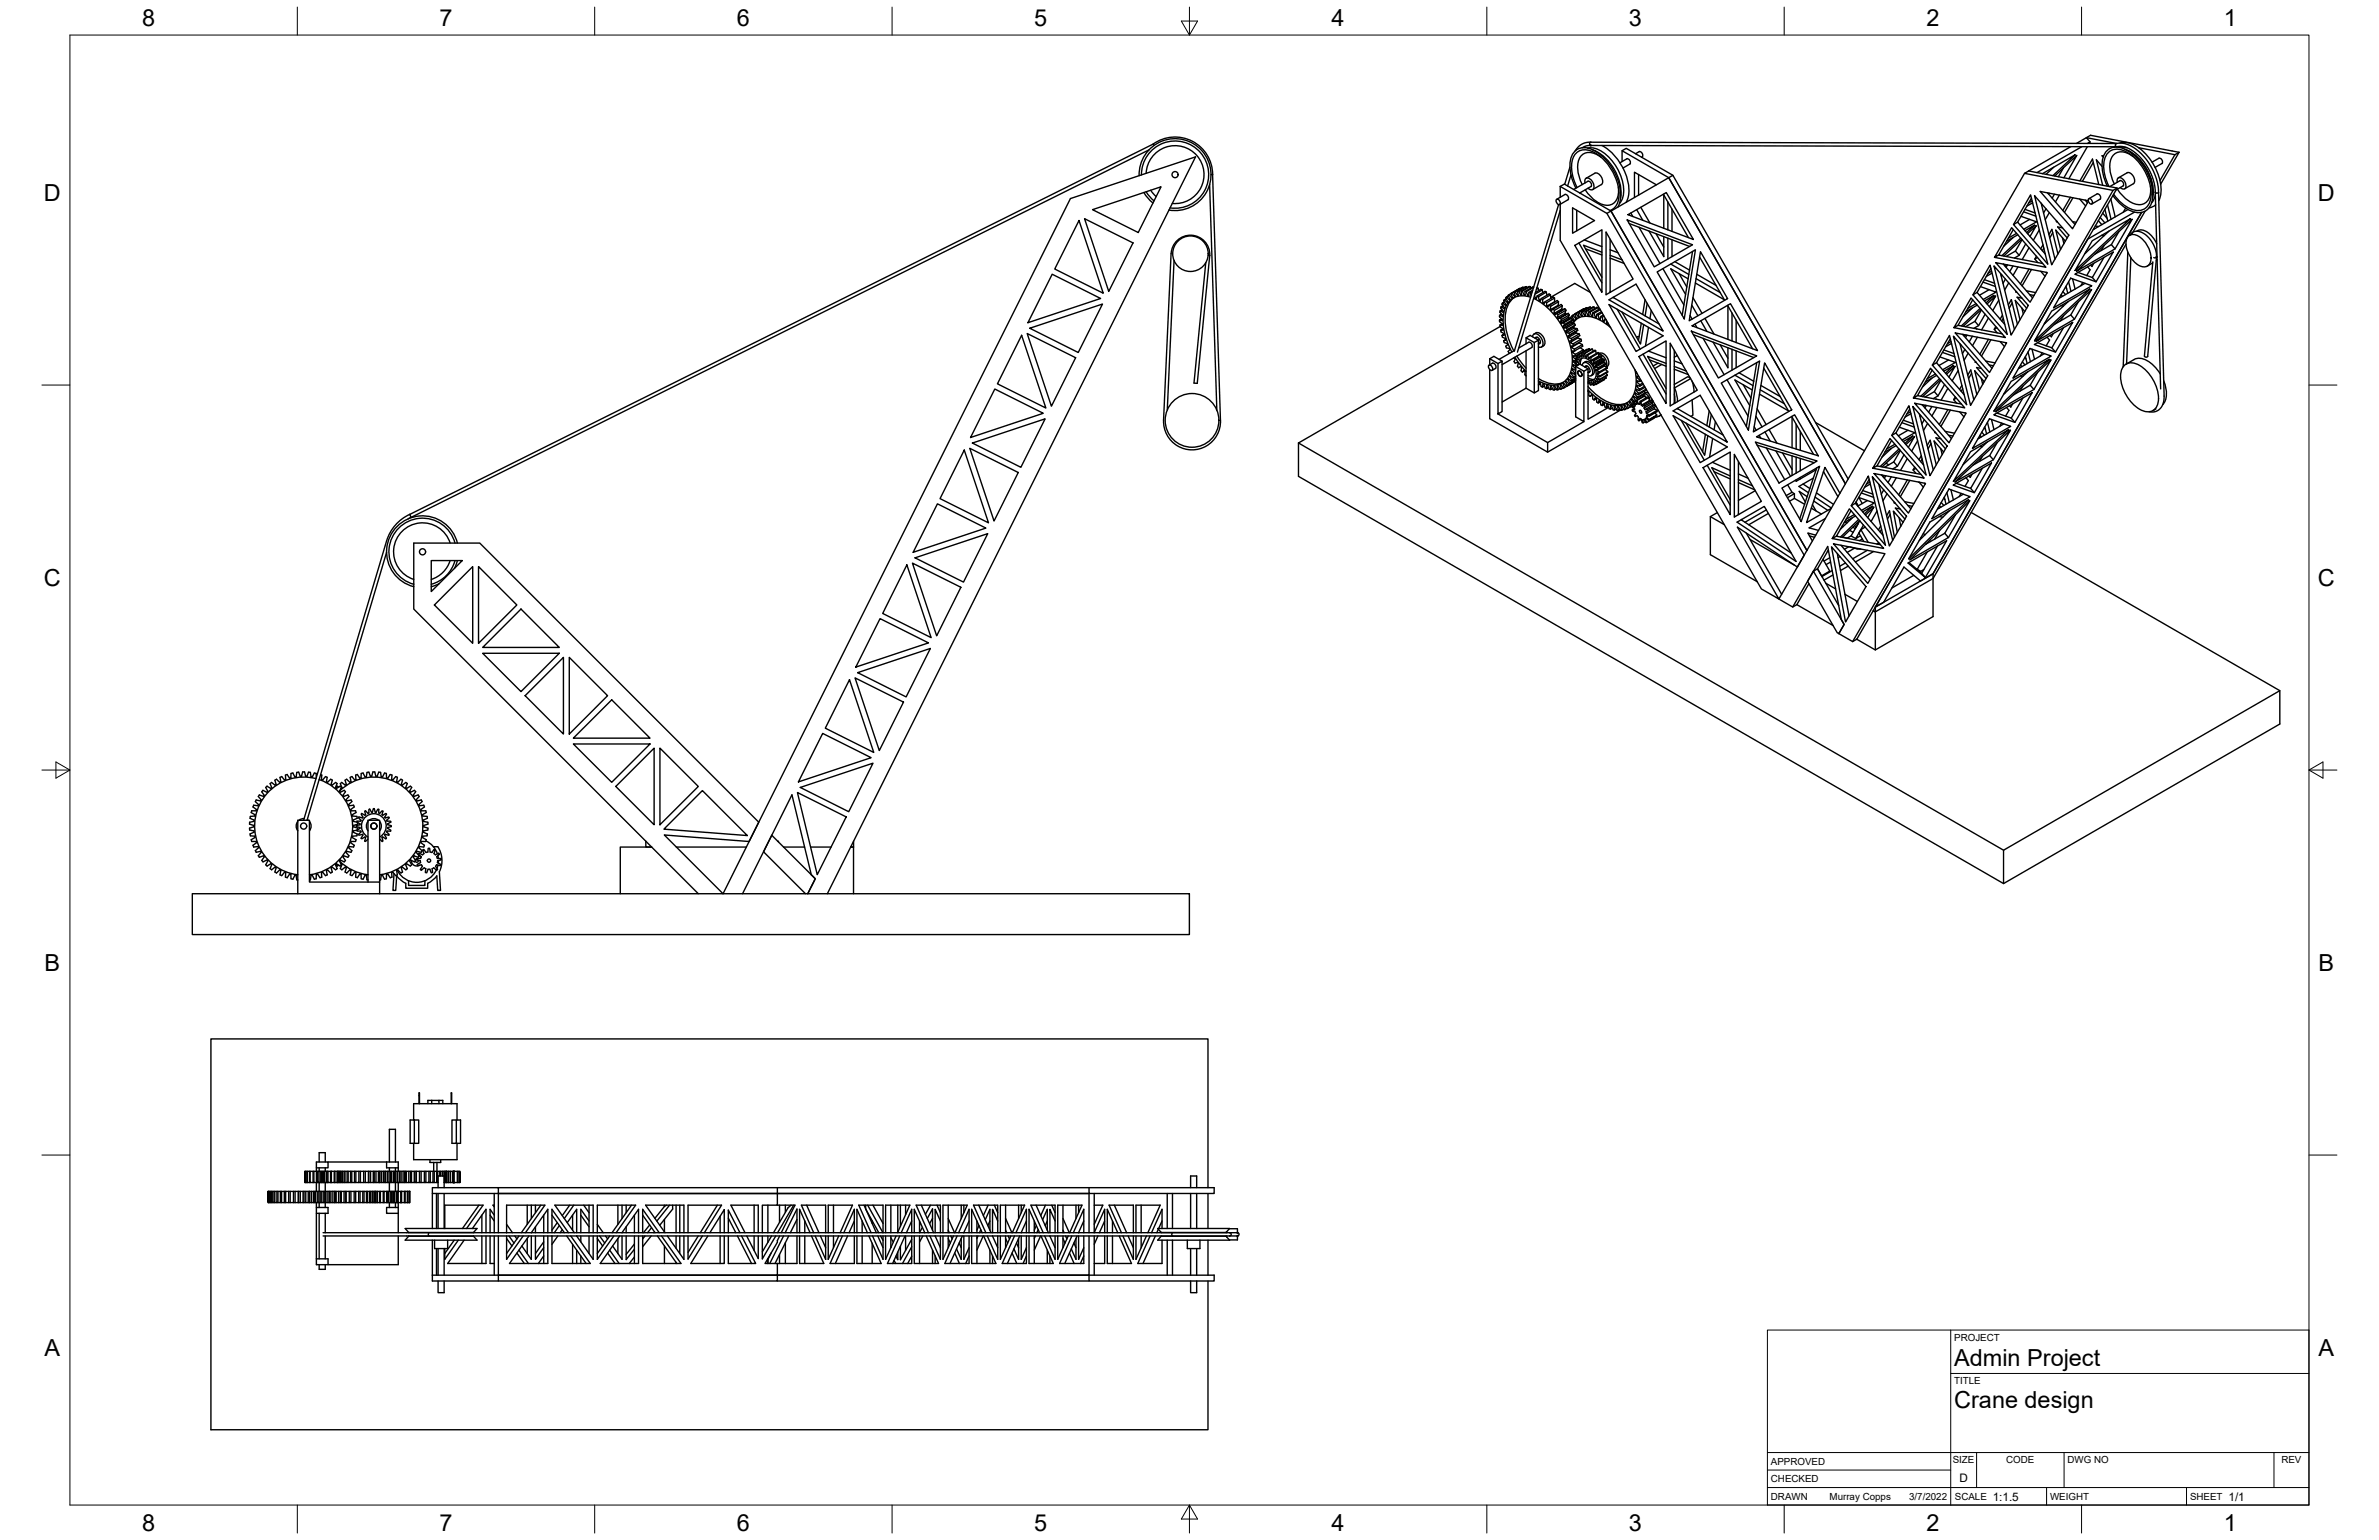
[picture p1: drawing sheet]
<svg xmlns="http://www.w3.org/2000/svg" width="864mm" height="559mm" viewBox="0 0 864 559" stroke-linecap="round" stroke-linejoin="round" font-family="sans-serif">
<defs><g id="words">
<g font-size="8.5">
<text x="51.6" y="9.4">8</text>
<text x="159.5" y="9.4">7</text>
<text x="267.5" y="9.4">6</text>
<text x="375.4" y="9.3">5</text>
<text x="483.4" y="9.4">4</text>
<text x="591.3" y="9.4">3</text>
<text x="699.3" y="9.4">2</text>
<text x="807.2" y="9.4">1</text>
<text x="16" y="72.9">D</text>
<text x="841.4" y="72.9">D</text>
<text x="16" y="212.6">C</text>
<text x="841.4" y="212.6">C</text>
<text x="16.2" y="352.3">B</text>
<text x="841.7" y="352.3">B</text>
<text x="16.2" y="492">A</text>
<text x="709.4" y="495.8">Admin Project</text>
<text x="841.7" y="492">A</text>
<text x="709.4" y="510.8">Crane design</text>
<text x="51.6" y="555.5">8</text>
<text x="159.5" y="555.5">7</text>
<text x="267.5" y="555.5">6</text>
<text x="375.4" y="555.4">5</text>
<text x="483.4" y="555.5">4</text>
<text x="591.3" y="555.5">3</text>
<text x="699.3" y="555.5">2</text>
<text x="807.2" y="555.5">1</text>
</g>
<g font-size="4.3">
<text x="711.3" y="537.6">D</text>
<text x="723.4" y="544.5">1:1.5</text>
<text x="809" y="544.5">1/1</text>
</g>
<g font-size="3.5">
<text x="709.4" y="486.4">PROJECT</text>
<text x="709.4" y="502.2">TITLE</text>
<text x="642.9" y="531.5">APPROVED</text>
<text x="708.9" y="530.9">SIZE</text>
<text x="728.3" y="530.9">CODE</text>
<text x="750.5" y="530.9">DWG NO</text>
<text x="828.2" y="530.9">REV</text>
<text x="642.9" y="537.9">CHECKED</text>
<text x="642.9" y="544.2">DRAWN</text>
<text x="664.1" y="544.2">Murray Copps</text>
<text x="693" y="544.2">3/7/2022</text>
<text x="709.6" y="544.2">SCALE</text>
<text x="744.2" y="544.2">WEIGHT</text>
<text x="795" y="544.2">SHEET</text>
</g>
</g></defs>
<!-- layer: Visible -->
<g fill="none" stroke="#000" stroke-width=".51">
<path d="M417.2 54.4l-268 133.3M418.6 52.3l.3 .5M418.6 52.3l-269.9 134.4M418.6 52.3a13.6 13.6 0 0 1 21.6 11.1M576.3 53.7a10.2 10.2 0 0 1 9.1 4.9 15.2 15.2 0 0 1 3.5 13.8l-1 1.4M577.5 52.8a4.8 4.8 0 0 0-3.1 .8M577.5 52.8l190.9 .5M577.5 51.6l-1.5 .1-1.6 .5-1.5 1.1-1 1.4M578.1 54.3a17.6 17.6 0 0 1 10.3 16.5M581.2 57a5.5 5.5 0 0 0-7-.7 9 9 0 0 0-.4 9.5l.6 1.2M581.5 52.8a19.6 19.6 0 0 1 9.7 18.2l-.9 2.4M588.1 59.1l2.4-1.5a1.28 1.28 0 0 1 1.1 1.9l-2.4 1.5"/>
<path d="M588.8 58.6v-3.9l1.5-.9 17 9.8M588.8 54.7l17 9.8 1.5-.9 63.6 110.2M595 55l-1.3 .8M595 55a1.2 1.2 0 0 1 1.2 .7 1.2 1.2 0 0 1-.3 1.4M751.7 53.2l-15.3 8.8M753.8 52l5.1-2.9 32.1 6.2M755.7 53.2l-16.3 9.4M757.7 53.2l-6.7 11.7M757.8 52l.9-.5-.3 .5M758.7 51.5l-1.3-1.5 11 2.1M759.9 58.9l-4 6.9M763.6 56.6l-.5-.1 .4 .5"/>
<path d="M767.6 53.2l-.2 .2M768.3 52.1l-.4 .8 .6 .3M768.3 52.1a11.2 11.2 0 0 1 10.1 4.9 20.9 20.9 0 0 1 5.2 12.7M768.3 52.1l-190.9-.5-.4 .7 .5 .5M768.5 53.2a10.1 10.1 0 0 1 9 4.5 19.9 19.9 0 0 1 4.9 12l1.9 71.4M768.5 53.2v.1M769.4 53.5l2.7 .1M769.5 51.9a9.9 9.9 0 0 1 9.6 4.2 19 19 0 0 1 5.2 14.8l-.6 1.9M771.2 54.1l1.2 .5M772.3 54.6a17.8 17.8 0 0 1 9.3 16M772.4 54.6a17.8 17.8 0 0 1 9.2 15.9M774.4 56.8a5.5 5.5 0 0 0-7.1-.7 9 9 0 0 0-.3 9.5l.5 1.1"/>
<path d="M776.3 53.6l13.2 2.5M781.2 58.8l2.5-1.4a1.28 1.28 0 0 1 1.1 1.9l-2.5 1.4M788.5 54.8h.1M789.5 56.1l-5.4 9.5M791 55.3l-6.7 11.5M791 55.3l-1.5 .8M393.7 79.4l17.6 8.7-8.8 17.6zM396.6 76.1l24.9-8.3-8.3 16.6zM413.5 63.7a13 13 0 0 1 13.6-13.4 13 13 0 0 1 12.4 14.4 13 13 0 0 1-15.1 11.5M414.4 63.4a12.2 12.2 0 0 1 12.7-12.2 12.2 12.2 0 0 1 11.6 13.3 12.2 12.2 0 0 1-13.9 10.9M415.2 69.9l1.7 2.3 1.6 1.5M416.1 69.6l1.5 2 1.3 1.3"/>
<path d="M416.1 62.9a10.5 10.5 0 0 1 11.1-10 10.5 10.5 0 0 1 9.8 11.3 10.5 10.5 0 0 1-11.4 9.6M417.7 69l2 2.3M439.1 66.9l2.6 82M439.6 63.4h.6l2.8 89.2a10.3 10.3 0 0 1-10.3 10.6 10.3 10.3 0 0 1-10.3-10.7l2.7-60.4M565.1 72.3l3-1.7a1.28 1.28 0 0 1 1.1 1.9l-3 1.7M565.1 72.3a1.28 1.28 0 0 1 1.1 1.9 1.28 1.28 0 0 1-1.1-1.9zM565.8 74.3l-16.1 53.1M566.4 74.1v13.1l73 126.5 6.4 3.7-15.1-26.1 21.8 14.5 2.4-4.3-71.6-124.1M566.4 67.6v4M566.4 67.6l1.5-.8 16.9 9.8M566.4 76.3l-15.6 51.5M569.9 60.6l-1.9 6.3"/>
<path d="M570.3 63.5l-1.2 4M570.9 75.4l7.9 4.6-7.9 4.6zM572.1 68.3a14.4 14.4 0 0 1-1.5-11.9 5.1 5.1 0 0 1 7.5-2.1 19.7 19.7 0 0 1 10.1 18l-.9 2.8M572.4 76.3v7.5M572.5 68a13 13 0 0 1-1-11.6 4.8 4.8 0 0 1 6.4-1.5 18.3 18.3 0 0 1 9.7 17l-.8 2.5a4.3 4.3 0 0 1-2.3 2M573.6 69.9l.1 .2M575.4 66.4a1.22 1.22 0 0 1 .4-1.8 1.22 1.22 0 0 1 1.7 .6 2.66 2.66 0 0 1 .6 3.6h-.7l-.9-.5M576.4 65.8l-5.1 2.9M576.4 65.8a1.28 1.28 0 0 1 1.1 1.9l-4 2.3M578.9 62.9l-3.1 1.8M578.9 62.8a2.76 2.76 0 0 1 2.4 4.2M581.3 67l-3.2 1.8"/>
<path d="M587.5 67.9a5.5 5.5 0 0 1-2.9 6.5 9 9 0 0 1-8.4-4.5l-.7-1M588.4 70.8l-.1 1.2M590.7 79.8l23.7 9-13.9 8zM591 77.9l13.9-8 9.8 17zM592 77.3l.7 1.3M594.1 76.1l2.2 3.8M594.8 63.3v7.5M595.6 75.2l3.3 5.7M601.3 67.1l-8-4.6v9.1M603.8 70.5l9.1 15.7M604 70.7v12.1M605.5 73.3v10.1"/>
<path d="M605.8 64.5l64.1 111.1-64.1-111.1-21 12.1 71.1 123.1-71.1-123.1-1.5 .8-16.9-9.8M607 75.9v8M733.6 78.5l5.7 2-4.6 2.7M734.6 76.9l4.5 1.5M734.9 62.9l-89.1 154.5 5 2.9 1.5-.9M735.1 76l3.7 1.3M736.4 62l32.2 6.2-94.6 163.7M736.4 62l-1.5 .9 32.2 6.2 1.5-.9M736.8 79.6l-3.5 2M737.4 71.9l-5 8.7 10.1 11.6M737.7 72.9l-1.3 .7M737.8 73.6l-2 1.2"/>
<path d="M738.5 71l12.5 14.3-6.2 10.8zM741 73.7l5 20.3M741.4 74.2l-.2 .4M741.4 63l11.9-6.8-8.1 7.5M742.7 75.8l-.9 1.5M743.3 70l9.9 11.4M743.7 70.2l-.1 .1M743.9 70.1l-.3 .2M743.9 77.2l-1.5 2.5M745.5 60.7l-2.8 2.6M745.8 70.5l-.8 1.4M745.9 63.9l8-7.5-4.7 8.1"/>
<path d="M747.6 70.8l-1.5 2.5M749.1 60.9l-1.9 3.2M751.6 71.6l-2.8 4.8M752.5 71.8l-3.1 5.2M754.9 72.2l2.2 2.5M755 65.6l4.6-7.9 2.3 9.3M756.9 72.6l.9 1M758 72.8l-17.4-3.3 11.7 13.5 5.8-10M758.3 72.1a1.28 1.28 0 0 1 1.1 1.9 1.28 1.28 0 0 1-1.1-1.9zM761.2 70.4l-2.9 1.7M761.2 70.4a1.28 1.28 0 0 1 1.2 1.9l-3 1.7M762.4 78.9l1.7 2"/>
<path d="M763.1 60.4l-2.1-2.4 2.3 9.2M763.3 77.4l1.6 1.8M764.1 75.9l1.1 4.3M765 67.5a13.2 13.2 0 0 1-.9-11.9 5.4 5.4 0 0 1 7.8-1.2 19.5 19.5 0 0 1 9.4 18.4 5.2 5.2 0 0 1-8.3 3.5l-3.1-2.1-2.9-3.3M765 74.3l1.3 5.3M765.6 67.6a11.8 11.8 0 0 1-.6-11.9 5.2 5.2 0 0 1 6.8-.6 18.2 18.2 0 0 1 8.9 17.2 4.8 4.8 0 0 1-7.3 3.5l-3.2-2-2.9-3.3M766.3 72.2l1.5 6.5M767.1 69.1l-94.6 163.7M768.6 66.1a1.15 1.15 0 0 1 .4-1.6 1.15 1.15 0 0 1 1.5 .4 2.55 2.55 0 0 1 .8 3.6l-.8 .1-.8-.5M769 64.5l3.1-1.8a2.65 2.65 0 0 1 2.3 4M769.6 65.6l-3.7 2.1M769.6 65.6a1.28 1.28 0 0 1 1.1 1.9l-2.5 1.4"/>
<path d="M771.6 75.5l-.8 1.5M772.5 76l-12.6 7.3M774.4 66.7l-3.1 1.8M774.8 77l-16.9 9.8-77.1 133.5 3-1.7 7.4-12.8 6 5 4.5-2.6 75.7-131.1-75.7 131.1M778.7 76.6l-4.4 7.6M780.6 67.7a5.5 5.5 0 0 1-2.9 6.4 9 9 0 0 1-8.3-4.4l-.8-1.1M781.6 70.5l-.2 1.3M782.4 69.7a.69 .69 0 0 0 1.2 0M782.4 70.7l-.5 1.6-.8 1.3M782.5 74.3l-1.3 .8-1.1 .3M783.6 69.7l2 74a4.8 4.8 0 0 1-4.8 5.8l-.6-.1M382 99.5l17.5 8.8-26.4 8.8z"/>
<path d="M391.7 80l8.8 26.4-17.6-8.8zM425.1 92a7 7 0 0 1 7.4-6.6 7 7 0 0 1 6.6 7.3l-4.5 46.4h-.3l-.9-.1 4.3-43.7M426.2 94.5l-2.5 54.3M438.6 92.7h.5M571.7 89l9.8-5.6v22.7zM573.2 88.2l8.3 14.4M575.1 87.1l6.4 2.4M575.5 90.3l6 2.2M581.5 91.5l-6.7-2.5 6.7 11.6M583 84.2l9.8 17.1-9.8 5.6zM584.5 86.8v19.3M584.5 93.7l5.1 1.9"/>
<path d="M584.5 90.6l2.8 1.1M584.5 92.6l4.3 1.7M591.4 81.1l21.9 8.3M595 82.4l7.6 13.2M598.6 83.8l5.4 9.3v-7.2M601.2 84.8l2.8 4.9M601.6 98.7l13.9-8.1-4.1 25.1zM603.7 97.5l7.6 13.2M605.5 86.4v7.6M606.5 95.8l6.6 3.8M607 87v6.1M608 95l5.3 3"/>
<path d="M609.5 99.3l2.8 4.8M614.4 91.2l-3.7 23.2M615.9 99.5l7 4.1M617 93.2l9.1 15.8M617.3 91.3l9.8 17.1-13.9 8zM722.7 97.4l-5 8.7 10 11.6M723 98.4l-1.3 .7M723.1 99.1l-2.1 1.2M723.8 96.5l12.5 14.3-6.2 10.8zM724.5 95.3l18.7 3.6-6.3 10.8zM725.5 92.5l-1.5 .9 18.7 3.6-12.5-14.4-6.2 10.8M726.2 99.2l5 20.3"/>
<path d="M726.7 99.7l-.3 .4M727.2 95.8l10.6 12.3M727.4 95.9h-.1M728.4 96.1l-.7 .3M728.7 96.1l-.5 .9M730.7 96.5l-1.1 2.1M730.8 86.2l-3.5 3.2M730.8 83.3l-5.3 9.2 16 3.1M731.6 91.1l1.4 1.5M732 84.7l-2.9 1.7M732.3 93.8h.1M732.4 80.6l-1.5 .9 12.5 14.3-6.3-25.1-6.2 10.8"/>
<path d="M732.5 85.2l-4.1 2.3M732.5 96.9l-1.7 3M733.5 86.4l-6.8 6.4M733.9 86.8l-6.5 6.1M734 87l-2.4 4.1-3.4 1.9M735.1 83.7l3.5-2-2.9 2.7M735.4 88.5l-2.4 4.1-1.8 1M736 84.8l3.2-2.9-2.3 3.9M736.6 97.6l-3.2 5.4M736.6 89.9l-2.5 4.3M737.4 97.8l-3.4 5.9M739.2 93l-.5 1"/>
<path d="M739.6 93.5l-.9 .5 1 1.3M740.3 83.4l-2.2 3.8M740.8 98.4l1.6 1.8M741.6 88.8l-.8 1.5M741.9 90l-.5 1M742.8 98.8l.3 .3M743.8 85.1l1.1-1.9 2.2 8.9M745.2 84.4l-1.1 1.9M746.6 80.2l-.1 .2M746.7 80.3l-.2 .1 .3 .1M748.7 86.3l.5 2.1M748.7 82.7l-1.7-.4 3.4 4"/>
<path d="M749.7 87.5l-3.4-4 1.7 7M752.3 80.4l1.4 .3M753.2 99.5l13.9-8-6.2 10.8zM753.9 98.4l20.1-18.9-6.2 10.8zM757.1 91.5l.2 .2M757.8 96.8l.9 1.1-1.2 2.1M759.5 87.4l13.9-8.1-20.1 18.8zM760 83l.2 .1M760.1 95.5l-.7 1.2-.4-.5M760.6 82l1.1 .2M761.7 80.1l1.3 1.4M762.9 85.4l.8 .2"/>
<path d="M763.8 93.4l-4.3 7.3-5.2-1.9M763.8 89.1l-1.1 1.8M765.6 83.9l-8.8 8.2M766.4 88.8l1.4 1.5M769.2 84.1l-2.8 4.7-6 3.5M771.7 88.6l-70 121.3M772.4 91.5l-1.7 41.6M772.8 85.6a4.4 4.4 0 0 1 5.6 1.9 7.9 7.9 0 0 1 1.8 8.4 3 3 0 0 1-4.6-.2 9.3 9.3 0 0 1-3.6-9zM773.2 85.3a3.7 3.7 0 0 1 5.9 0l1.5 1.6 1.3 2.2 .8 2.4 .1 1.8-3.1 36-.7 .3-.6-.4M773.5 93.5l-1.5 38.5M774.1 84.8l-1 .6M775.9 83.7l-.3 .2"/>
<path d="M776 83.7a5.3 5.3 0 0 1 5.9 2.9l1 1.9M781.5 95.4l-2 1.1M781.5 95l-3.1 34.2M782.9 93.2l-.4 .4-.7-.1M783.1 94.3l-.4 .3M373.8 119.1l26.4-8.8-8.8 17.6zM544.3 116.1l.1 .6 1.1 .9v.4M544.4 114.4l-.1 .6 1.1 1v.4l-1.1-.3 .8-.4M544.5 113.3l1 1.1v.4l-1.1-.4 .7-.4M544.5 117.9l.1 .6M544.5 118.5l-73.1 42.2M544.6 112.8l-.1 .5"/>
<path d="M544.6 118.6l1.1 .7M544.8 119.8l.1 .6 1.1 .7 .1 .2-.9 .5 .9-.5M544.9 111.3l-.1 .5 .9 1.2M545.3 112.4l-.7 .4 1.1 .5v-.3M545.3 117.5l-.8 .5h1M545.4 110l-.2 .4 .9 1.3M545.6 110.9l-.7 .4 1.1 .7 .1-.3M545.7 119.3l-.9 .5 .9-.1M545.7 119.3v.4M545.8 109.2l.9 1.3-.2 .3-1.1-.8 .7-.4M546.1 108.8l-.3 .3M546.7 108.4l-.6 .4 1 .9 .2-.2"/>
<path d="M546.9 107.8l-.3 .3 .7 1.4M547.6 107.4l-.8 .4 1.1 1M547.8 106.9l-.3 .3 .6 1.4-.2 .2M548.5 106.5l-.7 .5 1 1.1 .2-.2M548.8 106.3l-.3 .2M549.7 107.9a10 10 0 0 0-3.2 10l1 4.6 2 4.8M550 105.9l-.4 .1M550 107.4l-.2 .1M551.3 105.7h-.5M551.3 104.8l-2.8 1.7 .5 1.5M551.7 104.7l-2.9 1.6 1 1.2 .2-.1M551.7 104.7l.1 .1"/>
<path d="M551.7 104.7l-.3 .1M552.2 105.6h.4M552.4 107h-.3M552.9 104.2l-2.9 1.7 .9 1.3 .2-.1-.2 .1M552.9 104.2l.1 .3M552.9 104.2l-3.3 1.8 .4 1.5M553.3 107.1h.3M553.5 105.8h.5M554.1 104l-2.8 1.7 .8 1.3 .2-.1M554.1 104l.3 .4M554.1 104l-3.3 1.7 .4 1.4M555 106.1l.5 .1"/>
<path d="M555.5 104l-2.9 1.7 .7 1.4 .3-.2M555.5 104l.2 .5M555.5 104h-.5l-2.8 1.6 .2 1.4M555.6 107.9a7 7 0 0 0-9.8 6.2 22.9 22.9 0 0 0 3 13.6M556.2 105.8l-.7 .5 .3 1M556.4 105.3l-1.4 .8v1.3l-.4-.1M556.7 104.3l-2.7 1.6 .6 1.4 .3-.2M556.7 108.3a26.9 26.9 0 0 1 14 24.4 7 7 0 0 1-10 6.5l-2.2-1M556.7 104.2l-.3-.1-2.8 1.7v1.3M557 107.2l.3 1.1 .5-.2M557.9 104.5l.4 .1M558 107.4l.5 .3"/>
<path d="M558.3 104.6l.3 .8M558.3 104.6l-.6 .3M558.7 109.1l.4 .2M559.5 108.3l.5 .3M559.8 105.2l.3 1M559.8 105.2l-2.6 1.5M559.8 105.2l-.5-.2-1.9 1.1M561 109.4l.4 .4M561.3 106l-2.8 1.7 .2 1.4 .6-.3M561.3 106l.3 1.1M561.3 106l-.4-.3-2.9 1.7-.3 1.1-.3-.2M561.4 109.8l2.9-1.6v1.3l-2.8 1.6z"/>
<path d="M562.4 110.7l.5 .4M562.8 107l-2.9 1.7 .2 1.3 .8-.4M562.8 107l.2 1.3M562.8 107l-.4-.3-2.9 1.6-.4 1M562.9 111.1l2.8-1.6v1.2l-2.9 1.7zM563.8 112.1l.5 .5M564.1 113.8l.3 .3M564.3 108.2l-.5-.4-2.8 1.6-.5 .9-.4-.3M564.4 109.5h.1M564.4 114.2l3.6-2.2zM565.2 113.7l.4 .5M565.3 115.3l.3 .4"/>
<path d="M565.5 115.7l3.8-2zM565.7 110.7l.2 .2M565.8 109.5l-.5-.4-2.9 1.6-.6 .7-.3-.3M566.4 116.9l.2 .4M566.4 115.4l.4 .5M566.6 117.3l2.9-1.7 1-.1-2.9 1.7zM567 112.1l.3 .4M567.1 111l-.4-.5-3.6 2.2-.3-.3M567.1 111l-2.8 1.6-.2 1.2 2.8-1.7M567.1 111l-.2 1.1M567.4 118.5l.2 .5M567.6 117.1l.3 .6"/>
<path d="M567.6 119l2.9-1.7h1l-2.9 1.7zM568 112l.5 .6M568.2 113.6l.2 .4M568.5 112.6l-2.9 1.6-.3 1.1 2.8-1.7M568.5 112.6l-.4 1M568.6 119l.4 .6M569.3 115.2l.2 .4M569.3 113.7l.4 .6M569.7 114.3l-2.9 1.6-.4 1 2.9-1.7M569.7 114.3l-.4 .9M570 115.2l.3 .3M570 115.2l-.2 .4"/>
<path d="M570.3 116.9l.2 .4M570.4 116.7v.4M570.5 115.5l.3 .6M570.6 117.3a7 7 0 0 1 9.1-1.7l2.5 1.3 2.5 2M570.7 114.8l-.7 .4M570.8 116.1l-2.9 1.6-.5 .9 2.9-1.7M570.8 116.1l-.5 .8M571 114.4l-.4 .2 .7 1.4-.2 .2-.4-.3M571.2 118.6l.2 .5M571.4 119.1l-2.9 1.6 1.1 .2 2.9-1.7M571.4 119.1l1.1 .1M571.5 117.3l.3 .6"/>
<path d="M571.7 114l-.8 .4 1.1 1.1M571.8 117.9l-2.8 1.7-.7 .7 2.9-1.7M571.8 117.9l-.6 .7M572 113.7l-.3 .2M572.5 119.2l.2 .7M572.9 115.4l-1.9 1.9M573.2 113.3l-.4 .1M573.2 114.9l-.2 .1M574.3 114.6h-.2M574.4 113.1h-.4M574.9 112.1l-2.9 1.6 1 1.3 .2-.1M574.9 112.1l.1 .1"/>
<path d="M574.9 112.1l-3.3 1.8 .6 1.5-.2 .1M575.3 113.1h.5M576.1 111.7l-3.3 1.7 .4 1.5M576.2 111.9l-.1-.2-2.9 1.6 .9 1.3 .2-.1M576.7 113.2l.5 .1M577.3 111.4l-2.9 1.7 .8 1.4 .3-.2M577.3 106.1l-5.7-3.3-8.7 5.1M577.3 111.4l.2 .4M577.3 111.4l-3.3 1.8 .3 1.4M578.2 113.5l.4 .2M578.6 111.4l-2.8 1.7 .7 1.4 .3-.2M578.6 111.4l.3 .6"/>
<path d="M578.7 111.4h-.5l-2.9 1.7 .2 1.4h-.3M579.6 111.5l-2.9 1.7 .1 1.3h-.3M579.6 111.5l.5 .1M579.6 114.1l.5 .2M580.1 111.6l-2.9 1.7 .6 1.4 .3-.2M580.1 111.6l.2 .7M580.5 115.7l.4 .2M580.7 112.1l-2.5 1.4-.1 1.3-.3-.1M580.9 112.4l-2.3 1.3 .5 1.4 .4-.2M581.1 114.8l.5 .3M581.3 113.1l-1.7 1-.1 1.2-.3-.2M581.6 113.5l-1.5 .8 .4 1.4 .5-.2"/>
<path d="M582 114.3l-.9 .5-.2 1.1M582.3 114.7l-.7 .4 .3 1.4 .6-.3M582.7 115.7l.3 .3M582.8 115.7l-.5 1-.4-.2M583.1 116.2l.2 1.3 .4-.3M583.8 117.4l-.2 .3-.3-.2M584.1 108.8l9.8-5.7 9.8 17zM584.1 110.5l19.6 11.4-9.8 5.6zM584.5 105.8l.1 .2M585.6 107.9l16.6 9.6M585.7 107.8l.1 .3M587.1 112.2l8.3 14.5"/>
<path d="M588.8 113.2l6.7 11.7 1.2-7.1M595.8 117.3l-1 6.3M597.2 108.8l-.9 5.3M597.9 110.1l-.7 4.5M598.4 118.8l-1.1 6.8M599.4 112.7l-.4 2.9M612.8 101.2l-6.3-3.7 5.4 9.3M613.5 114.5l.7 1.3M614.1 110.7l2.3 3.9M614.3 118.2l13.9-8 9.8 17zM614.6 108l3.3 5.7M615.3 117.6l.7 1.3"/>
<path d="M615.4 102.7l10.5 6.1M615.7 101.1l8.7 5.1M617.4 116.4l2.2 3.9M618.9 115.5l3.3 5.7M627.1 110.8l9.1 15.7M627.3 111v12.1M628.7 113.6v10.1M630.2 116.2v8.1M710.8 118l-1.5 .9 18.7 3.6-12.5-14.4-6.2 10.8M716 111.7l-3.4 3.2M716.1 108.8l-5.3 9.2 16 3.1M716.9 116.6l1.3 1.6"/>
<path d="M717.3 110.2l-3 1.7M717.6 119.3h-.1M717.7 106.1l-1.5 .9 12.4 14.3-6.2-25.1-6.2 10.8M717.8 110.7l-4.1 2.4M718.8 111.9l-6.8 6.4M718.9 104l5.7 2-4.7 2.7M719.2 112.3l-6.5 6.1M719.3 112.5l-2.4 4.1-3.4 2M719.9 102.4l4.4 1.5M720.4 109.2l3.5-2-2.9 2.7M720.4 101.5l3.6 1.3M720.6 114l-2.4 4.2-1.7 .9"/>
<path d="M721.3 110.3l3.2-2.9-2.3 3.9M721.8 115.4l-2.5 4.3M722.1 105.1l-3.5 2M724.5 118.5l-.6 1M724.9 119l-1 .5 1.1 1.3M725.6 108.9l-2.2 3.8M726.9 114.3l-.8 1.5M727.2 115.5l-.5 1M728 101.3l-.9 1.5M729 110.6l1.1-1.9 2.2 8.9M729.2 102.7l-1.5 2.5M730.4 109.9l-1.1 1.9"/>
<path d="M731.9 105.7l-.1 .2M731.9 105.8l-.1 .1 .3 .1M734 111.8l.5 2.1M734 108.2l-1.8-.4 3.5 4M735 113l-3.4-4 1.7 7M735.6 105.5l3.4 .7M736.8 106.9l1.6 .3M742.4 117l.1 .2M744.8 112.9l13.9-8.1-20.1 18.9zM747.7 107.8l.3 .1M748.2 110.9l.8 .2M748.2 107l.5 .5"/>
<path d="M748.9 105.8l.9 1.1M749 118.9l-4.2 7.3-5.2-1.8M749.1 114.6l-1.1 1.8M749.8 104.2l.4 .5M750 103.9l.6 2.5M750.8 109.4l-8.7 8.2M750.9 102.2l.9 3.5M751.7 100.9l7.7 2.8-14 8zM751.7 114.3l1.3 1.5M752.4 101.2l.9 3.7M754.4 109.6l-2.7 4.7-6.1 3.5M756.1 102.5l-.7 1.2"/>
<path d="M756.9 102.8l-9.4 5.4M759.5 100.7l1.4 1.6M370.9 121.7l8.8 26.4-17.6-8.8zM372.9 121l17.6 8.8-8.8 17.6zM540.5 132.5l1.2-.7a1.28 1.28 0 0 1 1.2 1.9l-1.3 .7M540.5 132.5a1.28 1.28 0 0 1 1.1 1.9 1.28 1.28 0 0 1-1.1-1.9zM540.8 134.1v17.8l21 12.2v-3.5M540.8 130.2v2.2M540.8 130.2l1.5-.9 3 1.7M540.8 130.2l3 1.7M543.8 131.9l1.5-.9v18.3l-1.5 .9zM545.2 121.7l.2 .7 1.1 .4 .1 .3-.8 .6 .8-.5"/>
<path d="M545.8 123.7l.3 .6 1 .4M547.1 124.6l.2 .5-.7 .5 .3 .6 1 .2M547.9 126.4l.2 .5-.6 .6 .3 .6h.3M549.4 129.9l.4-.1 .2 .5-.4 .9 .4 .6M549.8 127.2l-5.6 3.2M549.9 129.6l1.9 2.8 2.2 2.4M550 131.8l.9-.3 .3 .3-.3 1.1 .4 .5 .8-.4 .3 .3M550.6 129.2l3.4 4.4M552.4 133.4l-.2 1.1 .4 .5M553.4 134.5l-.8 .5 .7-.6 .3 .3M553.6 136l.4 .4M553.6 134.7v1.3"/>
<path d="M554 127.3v13.6l-8.7 5M554 122.6l3 1.7M554.9 124.2l-3.6 2.1M554.9 124.2a1.28 1.28 0 0 1 1.1 1.9l-10.7 6.2M556.3 122.2a1.28 1.28 0 0 1 1.1-1.2 1.28 1.28 0 0 1 1.4 .8 3.2 3.2 0 0 1 .9 4l-1.2 .1M556.9 121.2a2.1 2.1 0 0 1 3.4 1.2l.5 1.3a1.75 1.75 0 0 1-1.2 2.2M557 124.3l1.5-.9v18.3l-1.5 .9zM557.3 122.7l.1-.2a1.45 1.45 0 0 1 1.5 .7 1.45 1.45 0 0 1-.1 1.6h-.3M558.1 122.4l-.7 .4M558.5 123.4l-3-1.7-1.5 .9v2.2M558.5 137.4a9.4 9.4 0 0 0 9 1.3M559.2 124.3l-.7 .4"/>
<path d="M559.2 139.3l-.7 .4 .2-1 .4 .1 .4 1.5 .5 .2M567.6 139l-.2 .2M568.3 120.3l.2 .4M568.5 138.3l-.2 .2M569 139.9l-.3 .3M569.1 122.1l3.6-2.3zM569.1 122.1l.2 .4M569.3 122.5l2.9-1.7 1 .4-2.8 1.6zM569.4 137.5l-.3 .1 .7 1.4 2.2-1.2M569.6 120.9l.2 .6M569.9 139.1l-.3 .3M569.9 124.3l2.9-1.7 1.1 .5-2.9 1.7z"/>
<path d="M570.1 136.5l-.3 .1 .8 1.4 1.4-.8M570.3 135.5l.1-.4 1.1 .7 .5-.2M570.4 122.8l.2 .6M570.6 138l-.2 .3M570.6 135.3l-.3 .1 .9 1.3 .8-.4M570.7 134.1l.1-.3 1.2 .5M570.7 127.4l.1 .4M570.8 139l-2.9 1.6-.5-1.4 .2-.2M570.8 138.9v.1M571 124.8l.2 .6M571 133.9l-.3 .2 .9 1.3 .4-.2M571 131.2v-.4l1.4 .1-.6 .4 .9 .2v-.2"/>
<path d="M571.2 136.7l-.2 .5M571.4 132.5l-.5 .2 1.1 1.1M571.5 130.9l-.5 .3 1.1 1 .2-.2M571.5 126.7l.2 .6-.9 .5 1.1 .8 2.9-1.7M571.6 129.2l-.6 .3 1.1 .9v.6M571.7 135.4l-.2 .4M571.8 131.3l.9 1.3M571.8 138.1v.2M571.8 138.3l-2.8 1.6-.7-1.4 .3-.1M571.8 138.3l-3.2 1.9-1-1.2M571.9 132.7v.3l3.1 1.7v18.3l-3-1.7v-18.3l1.5-.9 3 1.7M571.9 128.6l.1 .6"/>
<path d="M571.9 130l.8 1.3M572 133.8l-.1 .5M572 136.6l-1 .6-1.1-.8-.1 .2M572 137.4l-1.6 .9-1.1-.9-.2 .2M572 138l-2.4 1.4-1.1-1.1M572 120.4l.2 .4M572.1 132.2v.5l-1.1-.4-.1 .4M572.4 129.1l-.1 .1 .7 1.2M572.5 129.7l-.6 .3 1 .6 .1-.2M572.6 132.6l-.7 .1M572.7 122.3l.1 .3M572.9 134.6a1.28 1.28 0 0 1 1.2 1.9 1.28 1.28 0 0 1-1.2-1.9z"/>
<path d="M573 128.6l-1.1 .6-1-.1 .1 .4M573 128.7l-.6 .4 .9 .8M573.1 132.3a2.05 2.05 0 0 1 1.1-2.3 2.05 2.05 0 0 1 2.5 .6 6 6 0 0 1 2.3 6.8 1.81 1.81 0 0 1-2.5 .4M573.2 128.4l.1 1.5M573.3 121.2l.2 .6-3.7 2 .1 .5M573.3 124.2v.2M573.3 124.4l-2.9 1.7 1.1 .6 2.9-1.7M573.3 124.4l1.1 .6M573.6 126.2l1.2 .7M573.9 123.1l.2 .6-2.9 1.7-.9 .2 .1 .5M574.1 128.2h-.2M574.3 129.9l-.6 1.2v1.1"/>
<path d="M574.4 132.6a1.28 1.28 0 0 1 1-1.2 1.28 1.28 0 0 1 1.4 .8 3.2 3.2 0 0 1 .9 4.1h-1.2M574.4 125l.1 .7M574.5 125.6l-2.9 1.7-.9 .1M574.8 126.9v.6M574.8 129.3l.2 .1M575 128.3h.2M575 134.7l1.5-.9v18.3l7.4-4.3M575 129.2l-.2 .1M575.3 133.2l.2-.3a1.44 1.44 0 0 1 1.4 .7 1.44 1.44 0 0 1-.1 1.6h-.3M575.5 131.3l-.6 .3M575.5 131.3a3.2 3.2 0 0 1 3.3 3.4 1.5 1.5 0 0 1-1.2 1.6M575.7 129.5l.2 .1"/>
<path d="M575.9 129.4l-.3 .1M576.1 132.8l-.7 .4M576.1 128.7l.2 .2M576.1 126.9l-2.9 1.5 .8 1.1 .1-.2M576.5 138.8l.1-.5 .2 .1 .7 1.3M576.5 137.1l1 .5h1.3M577 126.5l-3.1 1.7 .1 1.2M577 138.9l-.5 .3M577.2 134.7l-.7 .4M577.2 127l-.2-.5-2.9 1.7 .7 1.1M577.3 129.5l.2 .3M578.1 126.7l-3.1 1.6v1.1"/>
<path d="M578.1 139.3l-.6 .4v-1.1l1.1 1.2M578.3 131.8l.2 .3M578.4 127.4l-.3-.7-2.9 1.6 .4 1.2M578.4 130.7l.2 .2M578.6 130.9l2.9-1.7-.3 1-2.9 1.6zM579 133l.2 .2M579.2 133.2l.9 .3 2.8-1.7 .2 .3-3.6 2.1 .1 .3M579.2 138.1l-.2 .1M579.2 139.4l-.6 .4-.3-1.2 1 .9 .2-.1M579.2 127.2l-.2-.1-2.9 1.6-.2 .9M579.3 132l.2 .3M579.5 128.3l-.3-1.1-2.9 1.7 .3 1.1 .6-.3"/>
<path d="M579.5 132.3l2.9-1.7-.5 .7-2.9 1.6zM579.5 137.6l.7 1.1 2.9-1.6-3 1.8-.9-.8M579.6 134.5l2.9-1.7 .9 .5-2.9 1.7zM579.7 137.5l-.2 .1M580.1 136.5l-.3 .2 .8 1 2.9-1.7-3 1.9-.9-.5-.1 .2M580.1 133.5l.1 .3M580.2 138.7l-.1 .2M580.4 135.3l-.6 .3 .9 .8 2.9-1.6v.2l-2.9 1.7-.9-.2v.2M580.4 128.4a1.81 1.81 0 0 1 2.7 .8 2.44 2.44 0 0 1 0 3.9M580.4 128.1l-.2-.2-2.9 1.6-.5 .7-.2-.2M580.4 129.2v-1.1l-2.9 1.7v1M580.4 129.2l-2.9 1.6"/>
<path d="M580.4 128.5a3.5 3.5 0 0 1 2.6 4.6M580.4 129.2l.2 .2M580.5 135l.1 .3M580.6 137.7l-.1 .2M580.7 136.4v.3M581.2 130.1l.2 .3M581.3 129.8l.6 .6M581.4 130.4l-2.9 1.7M581.5 129.2l-.2-.2-3.6 2-.2-.2M581.9 131.3l.1 .3M582.2 130.9l.1 .8M582.2 130.3l-.8 .1"/>
<path d="M582.3 137.6l-2.8 1.8-.5-1.2M582.4 130.6l-.2-.3-2.9 1.7-.8 .1M582.4 132.5l.1 .3M582.8 134l.8 .8M582.8 136.6l.3 .5M582.9 131.8l-.9-.2-2.8 1.6M583 135.4l.5 .6M583.4 133.3l.1 .3-2.9 1.7-.8 .1v.2M593.5 134.2a12 12 0 0 1-2.2 11.5 8.4 8.4 0 0 1-10.2-.4l-2.3-1.6-2.3-2.2M593.9 134.8h.1M593.9 134.8v.4M594.1 135.2l.2 .3"/>
<path d="M594.1 136.5l.8 .1M594.1 136.5l.1 .5M594.2 138.2v.4M594.5 139.9l-.4 .2 1 1.2 1.9-1.1M594.7 138.3l-.5 .3 1.1 1 1-.6M594.8 136.6l-.7 .3 1.1 1 .3-.2M595 129.4l9.8-5.7v22.7zM595 122.2l-.9 .2M595.2 137.9l.1 .5M595.3 139.6l-.1 .5M595.8 138.1l-.5 .3-1.1-.2M596.5 128.5l8.3 14.5"/>
<path d="M596.5 139.4l-1.3 .7-1.1-.3v.3M598.4 127.4l6.4 2.4M598.8 130.6l6 2.3M601.9 131.8l-1.8 1M603.2 132.2l-2.6 1.5M604.8 131.8l-6.7-2.5 6.7 11.6M606.3 124.6l9.8 17-9.8 5.7zM607.8 127.1v19.3M607.8 134l5 1.9M607.8 133l4.3 1.6M607.8 131l2.8 1M608.7 129.1l-.9 .5"/>
<path d="M608.9 129l-.2 .1M613.6 137.2l-.9-.5-4.9 2.8M613.7 137.4l-5.9 3.3M614 120.1l23.7 9-13.9 8.1zM614.2 138.3l.7 4M614.7 121.4l22 8.4M618.3 122.8l7.6 13.2M621.9 124.1l5.4 9.3v-7.2M624.4 125.1l2.9 4.9M624.8 139l14-8-4.1 25zM626.9 137.8l7.7 13.2M628.7 126.7v7.6"/>
<path d="M629.8 136.1l6.5 3.8M630.2 127.3v6.1M631.3 135.3l5.3 3M632.8 139.6l2.8 4.9M637.7 131.6l-3.8 23.1M639.2 139.9l7 4M640.2 133.6l9.2 15.7M640.6 131.7l9.8 17-13.9 8zM701.3 137.2l-3.4 3.2M701.4 134.3l-5.3 9.3 15.9 3M702.6 135.7l-3 1.7M703 131.6l-1.5 .9 12.4 14.3-6.2-25.1-6.2 10.8"/>
<path d="M703 136.2l-4.1 2.4M704.1 137.4l-6.8 6.4M704.2 129.5l5.6 2-4.6 2.7M704.4 137.8l-6.5 6.1M704.6 138l-2.4 4.1-3.4 2M705.1 127.9l4.5 1.6M705.6 134.7l3.5-2-2.9 2.7M705.6 127l3.7 1.3M705.9 139.5l-2.4 4.2-1.7 1M706.6 135.8l3.1-2.9-2.2 3.9M707.3 130.6l-3.4 2M708 122.9l-5 8.7 10 11.6"/>
<path d="M708.2 123.9l-1.2 .8M708.4 124.6l-2.1 1.2M709.1 122l12.5 14.3-6.3 10.8zM709.8 120.8l18.6 3.6-6.2 10.8zM710.8 134.4l-2.1 3.8M711.5 124.7l5 20.3M711.9 125.2l-.2 .4M712.2 139.8l-.9 1.5M712.5 121.3l10.6 12.3M712.7 121.4h-.1M713.3 126.8l-.9 1.5M713.7 121.6l-.7 .3"/>
<path d="M714 121.6l-.5 .9M714.3 136.1l1.1-1.9 2.2 9M714.5 128.2l-1.5 2.5M715.7 135.4l-1.1 2M716 122l-1.2 2.1M717.1 131.3l-.1 .1M717.2 131.3l-.2 .1 .4 .1M717.8 122.4l-1.8 3M719.2 137.3l.6 2.1M719.3 133.7l-1.8-.3 3.5 4M720.3 138.5l-3.5-4 1.8 7M720.9 131l3.3 .7"/>
<path d="M721.8 123.1l-3.1 5.4M722.1 132.4l1.5 .3M722.7 123.3l-3.4 5.9M726.1 124l1.5 1.8M728.1 124.3l.2 .3M730.1 138.4l13.9-8.1-20.2 18.9zM733 133.4h.3M733.4 136.4l.9 .2M733.5 132.5l.5 .5M734.1 131.3l1 1.1M735 129.8l.5 .4M735.2 129.4l.7 2.5"/>
<path d="M736.1 134.9l-8.8 8.2M736.2 127.7l.9 3.6M736.9 126.4l7.7 2.8-13.9 8zM737 139.8l1.3 1.5M737.6 126.7l.9 3.7M738.5 125l13.9-8-6.2 10.8zM739.1 123.9l20.2-18.8-6.3 10.7zM739.7 135.1l-2.7 4.7-6.1 3.5M741.3 128l-.7 1.2M742.1 128.3l-9.4 5.5M743.1 122.3l.9 1.1-1.2 2.1M744.8 126.2l1.4 1.6"/>
<path d="M745.3 121.1l-.6 1.1-.5-.5M770.9 132.9a4.7 4.7 0 0 1 6.7 .3 14.4 14.4 0 0 1 5.7 13.4 3.8 3.8 0 0 1-5.6 2.4 14.3 14.3 0 0 1-7.6-14.6zM774.7 130.5l-2.9 1.6M774.7 130.4a6.3 6.3 0 0 1 7 2.2l2.5 3.1M785.4 138.2a8.3 8.3 0 0 1-.3 8.6M361.1 141.2l17.6 8.8-26.4 8.8zM543.8 150.2l18 10.4M554 140.9l3 1.7M560.7 140.1l-.8 .4 .2-1.2 .4 .1 .5 1.5 .4 .1M562.1 140.6l-.7 .4 .1-1.2h.3l.6 1.5 .5 .1M562.8 140l.1 1.4 .7-.4M562.8 140l.3 .1 .7 1.4h.5"/>
<path d="M564.1 140.1l.2 1.4 .7-.4M564.1 140.1h.3l.8 1.4 .4-.1M566.3 141l-.7 .4-.3-1.4 .3-.1 .8 1.3M566.8 141.1l-.4 .1M567.9 140.6l-.3 .2-1-1.2-.2 .1 .4 1.4 .7-.4M575 153l-13.2 7.6M576.5 141.8v.1M576.5 141.8l.3 .4M576.5 140.3a16.3 16.3 0 0 0 11.2 6.5l2.9-.6M576.6 142h-.1M576.8 142.2l-.1 1.2 .5 .4M578 143.4l-.8 .4 .6-.7 .3 .3 .1 1.3 .5 .4"/>
<path d="M579.5 144.6l-.9 .5 .6-.8 .3 .2 .2 1.4 .4 .3M580.9 145.5l.2 1.4M580.9 145.5l-.4-.2-.4 .9 .8-.4M581.2 146.9l.4 .3M582.4 146.7l-.8 .5 .3-1.1 .4 .2 .3 1.4M582.7 147.7l.4 .2M583.8 147.5l-.7 .4 .2-1.2 .3 .2 .6 1.4 .4 .2M585.3 148.1l-.7 .4 .1-1.3 .3 .1 .6 1.4 .5 .1M586.7 148.4l-.7 .4v-1.3h.3l.7 1.4h.5M588.1 148.5l-.7 .4-.2-1.4h.3l.9 1.4 .4-.1M588.2 148.6v.2l-26.4 15.3M589.4 148.4l-.6 .4-.4-1.4h.3l.9 1.3 .4-.1"/>
<path d="M590.6 146.6l.2-.1 1 1.1 .4-.2-1.1 .7zM590.8 146.5l-.2 .1M591.1 148.1l-.3 .1-1-1.2-.2 .1 .4 1.5 .7-.5M591.5 145.9l.2-.1 1.1 1 .4-.3M591.7 145.8l-.2 .1 .6 1.5 .3-.2M592.1 147.4l-.3 .2M592.2 147.3l.7 .7M592.3 145.1l.2-.3 1 1 .5-.3M592.3 146.9l.4-.2-.3 .3M592.5 146.9l-.2 .1M592.5 144.9l-.2 .2 .8 1.3M593 146.5l-.2 .3"/>
<path d="M593.3 145.6l-.3 .1M593.3 148.3l-.8 .5M593.4 147.5l-1-.5v.3l.9 .9 .1 .5-.9 .1 .1 .4 1 .3 .3 .6-.6 .6 .3 .5 .7-.4 .4 .5-.1 1.1 .4 .3 .3-.9 .5 .3 .3 1.3 .4 .1-.2-1.2h.5l.7 1.1 .3-.1-.6-1.3M593.6 147.1l-.2 .4M593.8 145.4l-.2 .4M594.3 146.5l-.3 .2M594.3 146.6l-.4 .1-.9-1-.2 .2 .8 1.2M594.4 144.2l-.2 .4M594.8 146.6l-.6-1.3h-.3l.4 1.3M594.8 146.6l.5 .1M594.8 142.8l-.1 .4M595.1 141.3v.5"/>
<path d="M595.2 148.9l.6 .2 .1 .8-.6-.2zM595.2 146.7l.2-1.1 .3 .2 .1 1.2M595.3 146.3l-.5 .3M595.7 145.8l2.9-1.6 .1 1.2-2.9 1.6M595.8 152.2l-.8 .5M595.9 147l.4 .4M596.4 143.3l.2 .4M596.8 148.1l.4 .5M596.9 142l.3 .5-2.8 1.7-.9-1.3 .3-.2M597.1 143.6l-3.3 1.8-.9-1.3 .3-.2M597.1 142.8a2.83 2.83 0 0 1 1.8 2.7l-.2-.1M597.2 140.5l-2.2 1.3-1.1-.6v.4"/>
<path d="M597.2 148.6h.8l.3 .5-.8 .3 .2 .6M597.2 147.2l2.9-1.7-.4 .9-2.9 1.7 .4-.9-.3-.4-.6 .6M597.3 153l-.8 .5M597.3 144.1l.4 .1M597.5 144.4l-.4-.8-2.9 1.7M597.6 141.2l-2.8 1.6-.9-1.2 .3-.2M597.6 151.8l-.4 .2M597.7 141.4l-3 1.9-1.1-.7-.1 .3M597.7 150l1 .6v.4l-.9-.3-.1 .5M597.7 151.2l.9 1.1-.2 .3-.9-.8-.3 .3M598 148.6l2.9-1.7-.8 .1-2.9 1.6M598.3 150.9l-.6 .3"/>
<path d="M598.4 142.7a.72 .72 0 0 0-.7-.4 .72 .72 0 0 0-.6 .6l-2.9 1.7-1.1-.8-.1 .3M598.6 152.3l2.9-1.7-.2 .3-2.9 1.7M598.6 144.2l-.4-.2-2.8 1.6M598.7 150.6l2.8-1.7 .1 .5-2.9 1.6M599.7 144.8v.4M599.7 146.4l.4 .6M600.1 145.5l-.4-.3-2.8 1.6M600.4 147.8l.2 .5M600.5 151.4l.1 .2-2.8 1.7M600.8 149.8l.7 .8M601.1 147.4l-2.8 1.7M601.5 148.9l-.9-.6-2.9 1.7"/>
<path d="M602.9 150.5l-1.3 .8-1 .1M603 150.6l-.8 .4M607.4 150.8l19.6 11.4-9.8 5.7zM607.4 149.1l9.8-5.7 9.8 17.1zM607.8 143l.2 2.3-.1 1-.1-.2M607.9 140.7l.7 2.3 .3 2.7M608.8 148.2l16.7 9.7M609 148.2l.1 .2M610.3 152.6l8.4 14.4M612.1 153.6l6.7 11.6 1.2-7.1M614.3 145.1l.3 5.6-.8 .4M619.1 157.6l-1 6.3"/>
<path d="M620.5 149.1l-.9 5.4M621.2 150.4l-.7 4.6M621.7 159.1l-1.1 6.8M622.7 153l-.5 3M636.1 141.5l-6.3-3.6 5.4 9.3M636.8 154.9l.7 1.2M637.4 151l2.2 3.9M637.6 158.5l13.9-8 8.6 14.9zM637.9 148.4l3.2 5.7M638.6 158l.6 1M638.7 143l10.5 6.1M639 141.4l8.7 5.1"/>
<path d="M640.7 156.7l1.9 3.3M642.2 155.9l2.8 4.9M650.4 151.1l7.9 13.8M650.5 151.4v11.1M652 153.9v9M653.5 156.5v6.9M659.1 153.3l17.7 10.3M686.7 159.8l-5.3 9.3 15.9 3M688.2 157.1l-1.5 .9 12.5 14.3-6.2-25.1-6.3 10.8M689.5 155l5.6 2-4.6 2.7M690.4 153.4l4.5 1.6M690.9 152.5l3.7 1.3"/>
<path d="M692.6 156.1l-3.5 2M693.3 148.4l-5.1 8.7 10.1 11.6M693.5 149.4l-1.2 .8M693.7 150.1l-2.1 1.2M694.4 147.5l12.4 14.3-6.2 10.8zM695 146.3l18.7 3.6-6.2 10.8zM696.1 143.6l-1.5 .8 18.6 3.6-12.4-14.4-6.2 10.8M696.1 159.9l-2.2 3.8M696.8 150.2l5 20.3M697.2 150.7l-.2 .4M697.7 146.8l10.7 12.3M697.9 146.9h-.1"/>
<path d="M698.5 152.3l-.8 1.5M698.9 147.1l-.6 .3M699.3 147.1l-.5 .9M699.7 153.7l-1.5 2.5M701.3 147.5l-1.2 2.1M702.2 142.1l1.3 1.6M702.4 156.8l-.1 .2M702.5 156.8l-.2 .2h.3M702.8 144.8h.1M703.1 147.9l-1.8 3M704.5 159.2l-1.7-.3 3.4 4M706.1 156.5l3.4 .7"/>
<path d="M707.1 148.6l-3.1 5.4M707.1 140.9l-2.5 4.3M707.3 157.9l1.6 .3M708 148.8l-3.4 5.9M709.8 144l-.6 1M710.2 144.5l-1 .5 1.1 1.3M711.4 149.5l1.5 1.8M712.5 141.1l-.6 .9M713.4 149.8l.2 .3M718.2 158.9h.4M718.7 158l.5 .5M719.4 156.8l.9 1.1"/>
<path d="M720.3 155.3l.4 .4M720.5 154.9l.6 2.5M721.5 153.2l.8 3.6M722.2 152l7.7 2.7-13.9 8zM722.9 152.2l.9 3.7M723.8 150.5l13.9-8-6.3 10.8zM724.4 149.4l20.1-18.8-6.2 10.7zM726.6 153.5l-.7 1.2M727.4 153.8l-9.4 5.5M727.7 142.5l.1 .2M728.4 147.8l.9 1.1-1.3 2.1M730.1 151.7l1.3 1.6"/>
<path d="M730.6 146.6l-.7 1.1-.4-.5M734.3 144.4l-4.2 7.3-5.2-1.8M734.4 140.1l-1.1 1.8M782.6 148.4l-1.1 .6M350 163.3l8.8 26.4-17.6-8.8zM352 162.7l17.6 8.8-8.8 17.6zM353 160.8l26.4-8.8-8.8 17.6zM471.4 160.7v12.1l255.9 147.8 100.3-57.9v-12.1l-112-64.7M471.4 160.7l255.9 147.8M618.2 169.7l9.9-5.7v22.7zM619.7 168.8l8.4 14.5M621.6 167.7l6.5 2.9"/>
<path d="M622.3 171.2l5.8 2.6M628.1 172.7l-6.7-3 6.7 11.6M629.6 164.9l9.8 17-9.8 5.7zM631.1 167.5v19.2M631.1 174l5.1 2.3M631.1 175.1l5.9 2.7M631.1 172l3.5 1.5M637.2 178.1l-6.1 3.5M637.2 160.4l22.4 6.9-13.8 8zM637.9 161.5l20.7 6.4M641.2 162.6l6.7 11.5M644.7 163.6l5.3 9.2"/>
<path d="M646.9 177.1l13.6-7.9-6.6 20.1zM647.1 164.4l3.4 5.9M648.9 175.9l1.6 2.7-2.1 1.2M650.5 178.6l.9 .5v1.7M650.5 165.4v7.1M651.4 179.1l-2.5 1.5M652 165.9v5.8M653.5 166.3v4.5M653.5 173.2v.6M654.5 175.6l2.5 1.7M658.3 173.5l-5.3 3 3.5 2.3M659.3 170.5l-7.3 4.1v-.5"/>
<path d="M659.4 178.9l6.2 4.1M659.5 169.8l-6.2 18.5M661.9 171.1l5.3 9.1M662.1 171.3l-.2 .1M667.9 179l-5.4-9.4-6.7 20 9-5.1M675.7 178.9l4.4 1.6M676.2 178l3.7 1.3M678.5 173.9l-5 8.7 10.1 11.6M678.8 174.9l-1.3 .8M678.9 175.6l-2.1 1.2M679.7 173l12.4 14.3-6.2 10.8zM680.3 171.8l18.7 3.6-6.2 10.8z"/>
<path d="M681.4 169.1l-1.5 .8 18.6 3.6-12.4-14.4-6.2 10.8M682.1 175.7l5 20.3M682.5 176.2l-.2 .4M683 172.3l10.7 12.3M683.2 172.4h-.1M683.8 177.8l-.9 1.5M684.2 172.6l-.6 .4M684.6 172.6l-.6 .9M684.6 168.1l1 .6M685 179.2l-1.5 2.5M686.6 173l-1.2 2.1M686.6 162.7l-3.4 3.2"/>
<path d="M687.5 167.6l1.3 1.6M687.9 161.2l-3 1.7M688.1 170.3h.1M688.3 161.7l-4.1 2.4M688.4 173.4l-1.8 3M689.4 162.9l-6.9 6.4M689.7 163.3l-6.5 6.1M689.8 163.5l-2.3 4.1-3.4 2M690.9 160.2l3.5-2-2.9 2.7M691.2 165l-2.4 4.2-1.7 1M691.9 161.3l3.1-2.9-2.3 3.9M692.4 166.4l-2.5 4.3"/>
<path d="M692.4 174.1l-3.1 5.4M693.3 174.3l-3.5 5.9M695 169.5l-.5 1M695.4 170l-.9 .5 1.1 1.3M696.5 174.9l.2 .1M696.6 175l1.6 1.8M697.4 165.4l-.8 1.4M697.8 166.6l-.6 .9M698.6 175.3l.3 .3M699.6 161.6l1.1-1.9 2.2 9M701 161l-1.1 1.9M704.5 162.8l.5 2.1"/>
<path d="M705.6 164l-3.5-4 1.7 7M706.7 178.8l.9 3.5M707.5 177.5l7.7 2.7-13.9 8zM708.2 177.7l.9 3.7M709 176l13.9-8-6.2 10.8zM709.7 174.9l20.1-18.8-6.2 10.7zM711.9 179l-.7 1.2M712.7 179.3l-9.4 5.5M712.9 168l.2 .2M713.7 173.4l.8 1-1.2 2.1M715.3 163.9l13.9-8-20.1 18.8zM715.4 177.2l1.3 1.6"/>
<path d="M715.9 172.1l-.7 1.1-.4-.5M718.7 161.9l.9 .2M719.6 169.9l-4.2 7.3-5.2-1.8M719.6 165.6l-1 1.8M721.4 160.4l-8.8 8.2M722.3 165.3l1.3 1.5M725 160.6l-2.7 4.7-6.1 3.5M148.7 186.7l.5 1M148.7 186.6a15.5 15.5 0 0 0-8.4 9.7l-30.1 101.3M149.2 187.7h.1M149.2 187.7l-1.1 .6M163.4 197a10.5 10.5 0 0 0-17.4-4.2 10.5 10.5 0 0 0 4.2 17.4"/>
<path d="M165.2 197a12.2 12.2 0 0 0-20.4-5.4 12.2 12.2 0 0 0 5.4 20.4M166 197a13 13 0 0 0-21.8-6 13 13 0 0 0 6 21.9M340.3 182.8l17.6 8.8-26.4 8.8zM620.9 187.5l5 2.9M623.4 186l-2.5 1.5v13.8l17 9.8M630.6 189.5l9.9-5.8 11.5 20zM631.1 186.4l.1 .3M632.1 188.6l18.2 12.1M632.2 188.5l.3 .3M633.9 193.4l12.8 22.2M635.3 195.7l16.1 9.4M641.2 185l-7.8 4.5"/>
<path d="M641.9 186.3l-7.1 4.1M651.4 180.8l-1.8 1.1M651.4 180.8l3.7 2.2M656 180.2l-2.9-1.9 2.3 3.9M656.9 194.5l1.8 .5M657.5 184.4l3.7 2.1M657.9 183.2l1.3 2.2M658.4 181.8l5.1 3.4M658.9 180.4l5.9 4M659.1 194.2l-2.8-.8 1.6 2.9M662.6 188.1l-5.9 3.4 3.4 1M663.7 199.6l-3.9 6.8 1.4 2.6 3-1.8-2.4-4.3"/>
<path d="M663.7 199.8l-.3 .4M664.8 198.4l12.6 14.5-7.5 12.8zM665.6 197.3l18.7 3.6-6.3 10.8zM666.6 194.6l-1.5 .8 18.7 3.6-12.5-14.4-6.2 10.8M668.3 197.8l10.6 12.3M668.7 190.9l.4 .2M668.9 194.9l1.7 .4M669.8 189.4l.6 .4M671.1 198.4l-1.6 .9M671.2 188.6l.3 .2M671.4 192.4l1.3 .8M671.6 198.5l2.6 .7h1.3"/>
<path d="M671.8 188.2l.1 .2M671.9 185.3l-5.3 9.3 16 3M672 194.5l-1.5 .8M672.4 187.9l-4.4 4.2M672.6 191.3l.9 .5M673.1 186.7l-2.9 1.7M673.2 198.9l-2.7 1.5M673.5 182.6l-1.5 .9 12.4 14.3-6.2-25.1-6.2 10.8M673.6 187.2l-4.1 2.4M673.7 182.2l.8 1.4M674.1 189.8l.3 .4-.7 1.3-.5-.8M674.7 188.5l-6.6 6.3"/>
<path d="M675.1 188.9l-6.3 6.1M675.1 189l-3.1 5.5 1.6 .9M675.5 192.2l-.7 1.2 1.8 3.1M676 182.7l-1.3-2.2 5.7 2-4.7 2.7M676 195.6l-1 .6M676.2 185.7l3.5-2.1-2.9 2.9M676.4 190.5l-2.8 4.9 1.8-1M677.1 191.3l-1.6 .9 2.7 4.6M677.2 186.9l3.1-3-2.3 3.9M677.9 199.7l-5.4 3.1M677.9 181.6l-3.5 2M681.4 185.4l-2.2 3.8"/>
<path d="M682 197l-.7 .4M682.2 197.2l-.5 .3M682.4 197.4v.2M682.7 190.9l-.8 1.4M683 192.1l-.5 .9M684.9 187.1l1-1.8 1.8 9.6M686.2 186.6l-1 1.8M687.7 182.3l-.1 .2M687.8 182.4l-.2 .1h.3M689.4 187.9l.6 3.1M689.8 184.7l-1.8-.3 3.5 4M690.8 189.5l-3.5-4.1 1.4 7.7"/>
<path d="M691.4 182l3.4 .7M692.6 183.4l1.6 .3M697.3 195.1l.2 .2M698.2 193.5l.5 .6M699.2 197.3l.1 .1M700.4 196.1l.4 .4M700.6 189.4l14-8.1-21.7 21.5zM703.3 198.1l-5.7 9.9M703.5 184.4h.3M704 187.4l1.3 .3M704 183.5l.5 .5M704.1 192.5l-1.8 3.1"/>
<path d="M704.7 182.3l.9 1.1M705.6 180.8l.4 .5M705.8 180.4l.6 2.5M706 193.5l1.3 1.6-14 8 21.7-21.4-7.7 13.4M706 193.5l-7 4M707.6 185.3l-10.9 10.8M709.8 186.8l-3.8 6.7M140.3 200.4l-28.8 97.2M156.5 203.4h11.3l-11.3 11.3zM159.4 211.8l-2.8 1.1M163.4 203.4a10.5 10.5 0 0 1-6.8 6.8M165.2 203.4a12.2 12.2 0 0 1-8.6 8.6"/>
<path d="M166 203.4l-1.1 2.9M171.6 205.6v27.8l-13.9-13.9zM173.7 205.6l13.9 13.9-13.9 13.9zM329.2 205l8.8 26.4-17.6-8.8zM331.2 204.3l17.6 8.8-8.8 17.6zM332.2 202.4l26.4-8.8-8.8 17.6zM652.3 219.4l13.1 7.6M656.7 211.8l-4.4 7.6M658.3 207.3l11.1 19.3-1.9 3.3-.6-.3-10.7-18.7 2.1-3.6 1.5-.9 7.7 13.3M661.3 209l.2 .1M661.5 209.1v.3M662.8 211.6l3.5 2.1"/>
<path d="M664.2 202.4l-2.1 1.2M664.5 203.9l-1.6 1M665.1 207.1l-3.6 2M665.4 208.6l-3.3 1.9M667 200.9l4.2 22.6M667.9 202l-.6 .4M669.7 215.6l4.5 2.6M669.9 204.3l-2.1 1.2M670.9 205.4l-2.8 1.6M680.1 200.1l-6.6 3.8M692.9 204.1l4.7 3.9M694.7 208.8l-7.9 4.6"/>
<path d="M695.7 206.4l1.5 .9M697.6 208l1.3 1.6-6.3-5.3 14-8.1-7.7 13.4M698.4 206.7l-1.5 .8M699.6 200.3l-3.6 6.3M701.7 209.9v13.8l-20.9 12.1-6.8-3.9M175.2 237h27.8l-13.9 14zM189.1 221l13.9 13.9h-27.8zM206.7 238.5l13.9 13.9-13.9 14zM319.5 224.5l17.6 8.8-26.4 8.8zM650.8 220.3l12.7-22 4.9 26.5 1 1.8-1.9 3.3 5 2.9 1.5-.9M680 221.6l.8 .4v13.8M680.8 220.3l20.9-12.1v1.7l-20.9 12.1z"/>
<path d="M190.6 252.4l13.9-13.9v27.9zM308.4 246.6l8.8 26.4-17.6-8.8zM310.4 246l17.6 8.8-8.8 17.6zM311.3 244.1l26.4-8.8-8.8 17.6zM827.6 250.6l-100.3 57.9v12.1M208.1 270h27.9l-13.9 13.9zM208.1 267.8l14-13.9 13.9 13.9zM239.6 271.5l13.9 13.9-13.9 13.9zM298.6 266.1l17.6 8.8-26.4 8.8zM90.6 298.3v.7l1.5 .5M90.9 296.2l-.1 .7 1.4 .7v.4l-1.6 .4M91.4 294.2l-.2 .6 1.4 .8"/>
<path d="M91.8 292.8l1.3 .9-.1 .5h-1.6M92.1 292.2l1.6 .2M92.1 292.2l-.3 .6M92.1 299.5v.5l-1.5 .5v.7M92.6 295.6l-.1 .5-1.6 .1M92.7 290.9l1.2 1-.2 .5M93 290.3l1.6 .3M93 290.2l-.3 .6M94.2 288.4l-.4 .6 1 1.2-.2 .4M96.5 285.8l.7 1.3-.3 .4-1.4-.7-.3 .3-.2 .2 .9 1.3-.3 .4-1.5-.5M96.9 285.3l1.4 .8M97 285.3l-.5 .4"/>
<path d="M98 284.3l.7 1.5-.4 .3M98.6 283.9l1.3 1 .4-.3M98.6 283.9l-.5 .4M99.8 283.1l.4 1.5M100.4 282.8l1.1 1 .4-.2M100.4 282.7l-.6 .4M103.3 283l-1-1.2-.4 .2-.2 .1 .2 1.6M103.7 282.8l-.4 .2M105.1 282.4l-.8-1.4-.2 .1-.5 .1 .1 1.7M105.6 282.2l-.5 .1M105.6 280.7v1.6M105.7 280.6l.6-.1 .7 1.4"/>
<path d="M107.5 281.8l-.4 .1M107.7 280.3l-.2 1.6M108.1 298l-.6 1.8 .6 1.7M108.4 280.2l.6 1.5 .5-.1M108.4 280.2l-.6 .1M109.9 280.1l-.4 1.6M110.4 297l-1.9 .6M110.6 280.1l.4 1.6M110.6 280.1h-.7M111.6 297.4l.3 .2M112 280.2l-.6 1.5-.4-.1M112 280.2l.7 .1"/>
<path d="M112.4 298.1l.5 1.7-.5 1.6M112.7 280.3l.2 1.6M114.7 282.5a17.8 17.8 0 0 0-22 13.9 17.8 17.8 0 0 0 15.4 21M114.8 280.7v1.5M114.8 280.6l-.7-.1-.7 1.4-.5-.1M115.9 282.9a17.8 17.8 0 0 1 12 18.7 17.8 17.8 0 0 1-15.6 15.8M116.4 281.1l.4 .1-.1 1.7M116.7 282.8l.5 .2M117.1 283l1.1-1.2 .4 .2 .2 .1-.3 1.6M120 282.8l-1.1 1-.4-.2M120.1 282.7l.5 .4M120.6 283.1l-.4 1.5"/>
<path d="M121.8 283.9l-1.2 1-.4-.3M121.8 283.9l.6 .4M122.4 284.3l-.6 1.5 .3 .3M122.4 285.3l.6 .3M122.4 285.3l-.5 .4M123.2 287.1l.4 .4 1.3-.7 .4 .3 .1 .2-.9 1.3 .3 .4 1.5-.5M123.2 287.1a17.8 17.8 0 0 1 28.5 4.9 17.8 17.8 0 0 1-13.9 25.4M123.5 285.3l-1.4 .8-.2-.3M123.5 285.3l.5 .4M123.8 286.1h.1M124 285.8l-.8 1.3M124.1 283.9l1.2 1 .4-.3"/>
<path d="M124.1 283.9l-.6 .4 .7 1.5-.4 .3M125.3 283.1l.4 1.5M125.9 282.8l1.1 1.1M125.9 282.7l-.6 .4M126.3 288.4l.4 .6-1.1 1.2 .3 .4M127.4 290.3l-1.5 .3M127.4 290.2l.3 .6M127.4 283.6l-.4 .2M127.7 290.9l-1.1 1 .2 .5M127.9 295.6l.1 .5 1.5 .1M128.2 297.6l.1 .4 1.5 .4M128.3 292.2l-1.6 .2"/>
<path d="M128.4 299.5v.5l1.4 .5v.7M128.4 292.2l.2 .6M128.6 292.8l-1.3 .9 .2 .5M128.8 283l-1-1.2-.4 .2-.2 .1 .2 1.6M129 294.2h-1.6M129.1 294.2l.2 .6-1.5 .8M129.2 282.8l-.4 .2M129.6 296.2l.1 .7-1.5 .7M129.7 281.1l.9 1.3M129.8 281l-.7 .2 .1 1.7M129.8 298.3l.1 .7-1.6 .5M131.1 280.7v1.5l-.5 .1"/>
<path d="M131.2 280.6l.6-.1 .7 1.4 .5-.1M131.8 296.5l-.2 .3-1.3-.4-.2 .3 1 1-.2 .3h-1.3l-.1 .3 1.2 .6-.1 .4-1.3 .3v.3l1.3 .4 .1 .3-1.2 .6 .1 .4h1.3l.2 .2-1 1 .2 .3 1.3-.4 .2 .3M132.7 295.6l-.2 .2-1.2-.6-.2 .2 .7 1.1M133.2 280.3l-.2 1.6M133.6 298.1l-.6 1.7 .6 1.6M133.9 280.2l.6 1.5 .5-.1M133.9 295l-.3 .1-.9-.9-.3 .2 .3 1.3M133.9 280.2l-.7 .1M135.2 294.7l.3-1.3h.4l.3 1.3M135.2 294.7h-.3l-.7-1.1-.3 .1v1.3M135.4 280.1l-.5 1.6M136 280.1l.4 1.6"/>
<path d="M136 280.1h-.6M136.2 294.7h.3l.7-1.1 .3 .1v1.3l.3 .1 .9-.9 .3 .2-.3 1.3M137.4 297.6l-1.7-.6-1.7 .6M137.5 280.2l-.6 1.5-.4-.1M137.5 280.2l.7 .1M137.8 298.1l.6 1.7-.6 1.7M138.2 280.3l.2 1.6M138.7 295.6l.2 .2 1.2-.6 .2 .2-.7 1.1M139.7 296.5l.1 .3 1.3-.4 .2 .3-1 1M140.3 280.7v1.5l.5 .1M140.3 280.6l-.7-.1-.7 1.4-.5-.1M140.4 297.7v.3h1.4l.1 .3-1.2 .6 .1 .4 1.2 .3v.3l-1.2 .4-.1 .3 1.2 .6-.1 .4h-1.4v.2"/>
<path d="M140.8 282.4l.9-1.4 .2 .1 .4 .1-.1 1.7M142.2 282.8l.4 .2M144.3 282.1l-.3 1.6M144.3 282.1l-.6-.3-1.1 1.2M145.5 282.8l-1.1 1-.4-.2M145.5 282.7l.6 .4M145.7 284.6l.4 .3M146.1 283.1l-.4 1.5M147.3 285.8l.3 .3M147.3 283.9l-1.3 1M147.3 283.9l.6 .4-.7 1.5M148.7 287.1l.3 .4 1.4-.7 .4 .3 .1 .2-.9 1.3"/>
<path d="M148.9 285.3l-1.3 .8M149 285.3l.5 .4M149.4 285.8l-.7 1.3M151.8 288.5l-1.5 .5-.3-.4M151.8 288.4l.4 .6M152.1 291.9l.2 .5M152.1 289l-1 1.2 .3 .4M152.8 293.7l.2 .5M152.9 290.3l-1.6 .3M152.9 290.2l.3 .6-1.2 1.2M153.4 295.6l.1 .5 1.5 .1 .2 .7M153.7 297.6l.1 .4 1.5 .4"/>
<path d="M153.8 292.2l-1.6 .2M153.8 299.5v.5l1.5 .5M153.8 292.2l.3 .6M154.1 292.8l-1.3 1M154.5 294.2h-1.6M154.6 294.2l.1 .6-1.4 .8M155.1 296.9l-1.4 .7M155.3 298.3v.7M155.3 299l-1.5 .5M223.5 285.4l13.9-13.9v27.8zM255 286.9l16.3 16.3-30.3-2.3zM289.5 287.6l17.7 8.8-10.5 21z"/>
<path d="M290.5 285.7l26.4-8.8-8.8 17.6zM90.6 301.2l1.6 .3v.5l-1.4 .6M90.8 302.6l.1 .7M90.9 303.3l1.6 .1 .1 .5M92.6 303.9l-1.4 .8 .2 .7 1.6-.1 .1 .5-1.3 .9 .3 .6 1.6-.1M92.7 308.7l.3 .6 1.6-.4 .2 .4-1 1.2M93.7 307.1l.2 .5-1.2 1.1M93.8 310.5l.3 .6 1.5-.6 .3 .4-.9 1.3 .5 .5 1.4-.6M96.9 312l.3 .4-.7 1.4 .5 .5 1.3-.9M98.1 315.2l.5 .4M98.3 313.4l.4 .3-.7 1.5M98.6 315.6l1.3-1 .4 .3-.5 1.5"/>
<path d="M99.8 316.4l.6 .4M100.4 316.8l1.1-1.1 .4 .2-.2 1.5 .6 .3 1-1.2 .4 .2-.1 1.6 .7 .2 .8-1.3M105.1 317.2l.5 .1M105.6 317.3l.1 1.6 .4 .1h.2l.7-1.4M107.1 317.6l.4 .1 .3 1.6h.3M115.3 317.2l-.5 .1v1.6l-.7 .1-.7-1.4-.5 .1-.2 1.6h-.4M116.7 316.7l.1 1.6-.4 .1-.2 .1-.9-1.3M116.7 316.7l.4-.2 1.1 1.2 .6-.2-.3-1.6 .4-.2 1.1 1.1M121.8 315.6l-1.2-1-.4 .3 .4 1.5-.5 .4M122.1 313.4l-.3 .3 .6 1.5M122.4 315.2l-.6 .4M123 313.9l-.6 .4-.5-.5 .2-.4 1.4 .9"/>
<path d="M123.2 312.4l.8 1.4-.5 .5M123.2 312.4a17.8 17.8 0 0 0 10.4 5M123.6 312l-.4 .4M123.8 313.4h.1M123.8 313.4l.3 .3-.6 1.5 .6 .4 1.2-1 .4 .3-.4 1.5M125.3 316.4l.6 .4M126.3 311.1l-1.5-.6-.3 .4 .9 1.3-.4 .5-1.5-.6M126.7 310.5l-.4 .6M126.8 307.1l-.2 .5 1.1 1.1M127 315.7l-1.1 1.1M127 315.7l.4 .2-.2 1.5 .6 .3 1-1.2 .4 .2-.1 1.6 .7 .2M127.4 305.3l1.6 .1"/>
<path d="M127.5 305.3l-.2 .5 1.2 1.1-.1 .4-1.7-.1M127.7 308.7l-.3 .6-1.5-.4-.3 .4 1.1 1.2M127.8 303.9l1.5 .8-.2 .6M128.2 302l1.4 .6M129.5 303.3l-1.5 .1-.1 .5M129.7 302.6l-.1 .7M129.7 318.5l.9-1.3 .5 .1 .1 1.6 .6 .1M129.8 301.2l-1.5 .3-.1 .4M131.8 303l-.7 1.1 .2 .3 1.2-.7 .2 .2M132.7 303.9l-.3 1.3 .3 .2 .9-1M133 317.7l.2 1.6h.4M133 317.7l-.5-.1-.7 1.4"/>
<path d="M133.6 303.7a4.5 4.5 0 0 1-1.4-6.8 4.5 4.5 0 0 1 7 0 4.5 4.5 0 0 1-1.4 6.8M138.2 319.3h-.4M138.7 303.9l.3 1.3-.3 .2-.9-1M139.6 303l.7 1.1-.2 .3-1.2-.7-.2 .2M140.3 318.9l-.7 .1-.7-1.4-.5 .1-.2 1.6M140.3 301.9l1 .9-.2 .3-1.3-.4-.1 .3M142.2 316.7l.1 1.6-.6 .2-.9-1.3-.5 .1v1.6M142.2 316.7l.4-.2 1.1 1.2 .6-.3M144 315.9l.3 1.6M144 315.9l.4-.2 1.1 1.1M146.1 314.6l-.4 .3 .4 1.5-.6 .4M147.2 313.7l.7 1.5-.2 .1-.4 .3-1.3-1"/>
<path d="M147.6 313.4l1.3 .9M147.6 313.4l-.3 .3M148.3 319.6v1.7h5.9v-1.7M148.7 312.4l.8 1.4-.5 .5M149 312l-.3 .4M149.3 312.2a1.96 1.96 0 0 0 3 1.8M150 310.9l.9 1.3-.1 .2-.3 .3-1.5-.6M150 310.9l.3-.4 1.5 .6M150.4 310.6l-.3 .1M151.3 311.7l-.6 .3M151.9 312.2a.6 .6 0 0 1-.5 .7 .6 .6 0 0 1-.7-.5M152 307.6l1.2 1.1-.2 .4-.1 .2-1.5-.4-.3 .4 1.7 1.8"/>
<path d="M152.2 310.5l-.4 .6M152.3 307.1l-.2 .5M152.7 311.5h-1.4l-.1 .5 1.4 .4 .1 .6-1.3 .6 .2 .5 1.4-.3 .4 .5-.9 1.2 .4 .3 1.1-.9 .6 .3-.2 1.4 .5 .1 .5-1.3M152.8 305.8l1.3 .9M152.9 305.3l1.6 .1M152.9 310.9l-.2 .6M153 305.3l-.2 .5M153.3 303.9l1.4 .8-.1 .6M153.7 302l1.4 .6M154.1 306.7l-.3 .6-1.6-.1M154.6 305.1a7.9 7.9 0 0 1 4.2 4.7M154.6 309.4l-.7-1.2-.5 .2 .5 1.3-.5 .5-1.2-.7-.3 .5 1 .9"/>
<path d="M155.2 302.6l-.2 .7-1.6 .1v.5M155.3 301.2l-1.5 .3-.1 .4M155.4 300.5l-.1 .7M155.4 315.4h.7M156.8 309.4l.8-1.2 .4 .2-.4 1.3 .5 .5M156.8 309.3l-.6-.1-.2-1.4h-.6l-.1 1.4-.6 .1M157.3 307.2h1.6a9.2 9.2 0 0 1 .6 9.1M158 310.2l1.3-.7 .3 .5-1.1 .9M158.4 315.7a7.9 7.9 0 0 1-7.1 4.5 7.9 7.9 0 0 1-7.1-4.4M158.5 310.9l.3 .6M158.7 311.5h1.4l.1 .5-1.3 .4M158.8 313l1.2 .6-.2 .5-1.3-.3-.4 .5 .8 1.2-.4 .3-1-.9-.6 .3 .1 1.4-.5 .1-.5-1.3"/>
<path d="M158.9 312.3l-.1 .7M159 310.5l.1 1M159 313.9l-.4 1.2M159.2 312.3l-.1 .9M159.5 316.3l.4 6.8h-1l-.3-5.3-1.8 1.8-1.5 .9v1.8h-8v-1.8l-2-1.3-1.3-1.4-.3 5.3h-1.1l.4-6.1M234.4 305.2v2.2h2.2h-11.4v16.9M245.5 307.4h25.4M282.3 305.2l.3 .3M284.4 307.4h7.7M294.3 307.4h7.4M309.9 305.2v2.2h-1.1h1v16.9M69.8 324.3h362v14.8h-362z"/>
<path d="M108.1 324.3v-26.7h4.2v22.5h25.5v4.2M133.6 320.1v-22.5h4.2v22.5M253.5 324.3l-103.3-103.3v-23.9h24l101.2 101.2-3.5 7.1-30.7-2.4 21.3 21.3 126.1-252.2 45.4-15.2-133.7 267.4M269.6 324.3l17.9-35.9 7 29 1.5 1.5-2.8 5.4 2.8-5.4-15.8-15.8-3 6 15.2 15.2M156.7 399.3h-1.4v1.2M156.7 399.3h2.6v1.2M156.7 399.3v1.2M159.3 399.3h1.4v1.2M150.2 414.9v5.9h15.7v-5.9M150.2 406.4v-5.9h15.7v5.9M150.4 406.4h1.6v8.5h-1.6zM150.4 406.4h-1.5v8.5h1.5"/>
<path d="M152.1 400.5v-3.9l.2 3.9M163.8 400.5v-3.9l.2 3.9M165.7 406.4h-1.6v8.5h1.6v-8.5h1.5v8.5h-1.5M97.4 432.3l-.1 4.1v-4.1h23.5M97.5 432.3l-.1 4.1M97.6 432.3l-.1 4.1M97.9 432.3v4.1h-.3M98.1 432.3v4.1h-.2M98.6 432.3v4.1h-.5M98.8 432.3v4.1h-.2M99.4 432.3v4.1h-.6M99.8 432.3v4.1h-.4"/>
<path d="M100.5 432.3v4.1h-.7M100.9 432.3v4.1h-.4M101.8 432.3v4.1h-.9M102.2 432.3v4.1h-.4M103.2 432.3v4.1h-1M103.7 432.3v4.1h-.5M104.8 432.3v4.1h-1.1M105.3 432.3v4.1h-.5M106.5 432.3v4.1h-1.2M107.1 432.3v4.1h-.6M108.3 432.3v4.1h-1.2M108.4 432.3l-.1 4.1"/>
<path d="M109 432.3v4.1h-.6M110 432.3v4.1h-1M110.4 432.3v4.1h-.4M110.8 425v4.1M110.9 425v4.1M111 432.3v4.1h-.6M111.4 425h-.5v4.1h.5M111.5 425v4.1M111.9 432.3v4.1h-.9M112.4 425h-.9v4.1h.9M112.6 425h-.2v4.1h.2M113.1 432.3v4.1h-.8v-4.1v4.1h-.4"/>
<path d="M113.6 425h-1v4.1h1M113.8 432.3v4.1h-.7M113.9 425h-.3v4.1h.3M114.3 432.3v4.1h-.5M114.5 432.3v4.1h-.2M114.9 436.4v20.4M114.9 423.8h4.2v-2.2h-4.2v3.4h-1v4.1h1v3.2M114.9 438.2h4.2v2.1h-4.2M115.2 432.3v4.1h-.7M115.2 425h-.3v4.1h.3M115.5 425h-.3v4.1h.3M115.7 432.3v4.1h-.5"/>
<path d="M115.9 421.6v-3.3h2.2v3.3M115.9 423.8v1.2M115.9 429.1v3.2M115.9 436.4v1.8M116.1 425h-.6v4.1h.6M116.2 432.3v4.1h-.5M116.5 425h.3v4.1h-.3zM116.5 425h-.4v4.1h.4M116.6 432.3v4.1h-.4M116.8 429.1h.3M116.8 425h.3M117.1 425h.4v4.1h-.4z"/>
<path d="M117.3 432.3v4.1h-.7M117.5 425h.3v4.1h-.3M117.7 432.3v4.1h-.4M117.8 425h.6M118.1 423.8v1.2M118.1 429.1v3.2M118.1 436.4v1.8M118.2 432.3v4.1h-.5M118.4 429.1h.7M118.7 432.3v4.1h-.5M118.8 425h-.4v4.1h-.6M118.8 425h.3"/>
<path d="M118.8 425v4.1M119.1 425h.9v4.1h-.9zM119.1 421.6h25.5v3.4M119.4 432.3v4.1h-.7M119.7 432.3v4.1h-.3M120 429.1h.3M120 425h1.3M120.1 432.3v4.1h-.4M120.3 425v4.1M120.8 432.3h15.6M120.8 432.3v4.1h-.7M120.8 436.4h.7"/>
<path d="M121.3 429.1h.3M121.5 432.3v4.1l.1-4.1M121.6 425h-.3v4.1h-1M121.6 425h.8M121.6 425v4.1M122 432.3v4.1h-.4M122.4 429.1h.6M122.6 425l-.2 4.1h-.8M122.6 425h.4M122.6 425v4.1M122.9 432.3v4.1h-.9M123 425h23.3"/>
<path d="M123 425v4.1l.1-4.1M123.4 425v4.1h-.3M123.5 432.3v4.1h-.6M123.6 425v4.1h-.2M123.9 432.3v4.1h-.4M124.1 425v4.1h-.5M124.3 425v4.1h-.2M124.9 432.3v4.1h-1M124.9 425v4.1h-.6M125.2 425v4.1h-.3M125.5 432.3v4.1h-.6M125.6 432.3l-.1 4.1"/>
<path d="M126 425v4.1h-.8M126.4 425v4.1h-.4M126.8 432.3v4.1h-1.2M127.3 425v4.1h-.9M127.4 432.3v4.1h-.6M127.7 425v4.1h-.4M128.6 432.3v4.1h-1.2M128.7 425v4.1h-1M129.1 432.3v4.1h-.5M129.2 425v4.1h-.5M130.2 432.3v4.1h-1.1M130.3 425v4.1h-1.1"/>
<path d="M130.7 432.3v4.1h-.5M130.8 425v4.1h-.5M131.7 432.3v4.1h-1M132 425v4.1h-1.2M132.1 432.3v4.1h-.4M132.6 425v4.1h-.6M133 432.3v4.1h-.9M133.4 432.3v4.1h-.4M133.8 425v4.1h-1.2M133.9 425l-.1 4.1M134.2 432.3v4.1h-.8M134.5 432.3v4.1h-.3"/>
<path d="M134.5 425v4.1h-.6M135.1 432.3v4.1h-.6M135.3 432.3v4.1h-.2M135.5 425v4.1h-1M135.8 432.3v4.1h-.5M135.8 425v4.1h-.3M136 432.3v4.1h-.2M136.3 432.3v4.1h-.3M136.4 432.3l-.1 4.1M136.4 432.3h.5M136.4 436.4h.5M136.5 425v4.1h-.7"/>
<path d="M137 432.3v4.1M137.4 425v4.1h-.9M137.8 432.3h-.8v4.1h.8M138.1 432.3h-.3v4.1h.3M138.6 425v4.1h-.8v-4.1v4.1h-.4M139.1 432.3h-1v4.1h1M139.3 425v4.1h-.7M139.4 432.3h-.3v4.1h.3M139.7 425v4.1h-.4M140 425v4.1h-.3M140.3 421.6v2.2h4.3M140.4 432.3h-1v4.1h1"/>
<path d="M140.7 425v4.1h-.7M140.7 432.3h-.3v4.1h.3M141 432.3h-.3v4.1h.3M141.2 425v4.1h-.5M141.4 421.6v-11.8h2.2v11.8M141.4 423.8v1.2M141.4 429.1v3.2M141.4 436.4v1.8M141.6 432.3h-.6v4.1h.6M141.7 425v4.1h-.5M141.9 432.3h.4v4.1h-.4zM141.9 432.3h-.3v4.1h.3"/>
<path d="M142.1 425v4.1h-.4M142.3 432.3h.3M142.3 436.4h.3M142.6 432.3h.4v4.1h-.4zM142.8 425v4.1h-.7M143 432.3h.3v4.1h-.3M143.2 425v4.1h-.4M143.3 432.3h.6M143.6 423.8v1.2M143.6 429.1v3.2M143.6 436.4v1.8M143.7 425v4.1h-.5"/>
<path d="M143.9 436.4h.7v10.9M144.2 425v4.1h-.5M144.3 432.3h-.4v4.1h-.6M144.3 432.3v4.1M144.5 432.3h1v4.1h-1zM144.6 438.2h-4.3v2.1h4.3M144.6 429.1v3.2h-.3M144.9 425v4.1h-.7M145.1 425v4.1h-.2M145.5 432.3h1.3M145.5 436.4h.3M145.6 425v4.1h-.5"/>
<path d="M145.8 432.3v4.1M146.3 425h15.8M146.3 425v4.1h-.7M146.3 429.1h.7M146.8 436.4h.3M147 425v4.1l.1-4.1M147.1 432.3h-.3v4.1h-1M147.1 432.3h.8M147.1 432.3v4.1M147.5 425v4.1h-.4M147.9 436.4h.1M148 432.3h.8l-.2 4.1"/>
<path d="M148 436.4h.5v-4.1l.1 4.1M148 432.3l-.1 4.1h-.8M148 432.3v4.1M148.4 425v4.1h-.9M148.5 436.4h.1M149 425v4.1h-.6M149.4 425v4.1h-.4M150.4 425v4.1h-1M151 425v4.1h-.6M151.1 425l-.1 4.1M152.3 425v4.1h-1.2M152.9 425v4.1h-.6"/>
<path d="M154.1 425v4.1h-1.2M154.6 425v4.1h-.5M155.7 425v4.1h-1.1M156.1 420.8v1h3.9v-1M156.2 425v4.1h-.5M157 431h23.9v2.1h-23.9zM157 433.1v12.7M157.2 425v4.1h-1M157.4 421.8v3.2M157.6 425v4.1h-.4M158.5 433.1v12.7M158.5 425v4.1h-.9"/>
<path d="M158.6 421.8v3.2M158.9 425v4.1h-.4M158.9 429.1h.1M159 431v-4.3h2.2v4.3M159 433.1v12.7M159.6 425v1.7M160 425v1.7M160.6 425v1.7M160.8 425v1.7M161.2 433.1v12.7M161.3 425l-.1 4.1h.3v-4.1M161.8 425v4.1h-.3"/>
<path d="M161.9 425l-.1 4.1M162 425l-.1 4.1M162.1 425l-.1 4.1M162.1 429.1h2.7M162.1 425h.1M162.7 425h-.5v4.1M162.9 425l-.2 4.1M163.5 425h-.6v4.1M164.3 429.1v-4.1h.5v4.1M164.3 425h-.8v4.1M164.8 429.1h2.1v-4.1v4.1M166 425h-1.2v4.1"/>
<path d="M166.3 425h-.3v4.1M166.9 425h-.6v4.1M173.9 437.3l-6 8.5M179.4 437.3h-.4l.4 .6M179.4 433.1v14.2M180.9 431h101.3M191.4 437.3v7M192.9 437.3v4.9M194.4 437.3v2.7M196.3 437.3l-7 10M206.8 437.3l-2.7 3.8M208.3 437.3l-3.4 4.9"/>
<path d="M211.9 437.3l1.9 2.7M213.8 437.3v10M224.3 437.3v7M225.8 437.3v4.9M227.3 437.3v2.7M229.2 437.3l-7 10M241.2 437.3v.5M241.2 437.8l-3.5 4.3M241.9 437.3l-.7 .5M243.1 437.3l-4.7 5.8M244.2 437.3v1.4l-4.7 5.9M245.4 437.3v10"/>
<path d="M246.8 437.3v10M260.4 437.3l-6.2 10M273.7 437.3v10M278.7 437.3v10M282.2 431h158.6v2.1h-45.5v-2.1M282.2 431v2.1h-101.3M282.2 433.1h113.1v14.2M282.2 437.3h6.4l-5 10M283 437.3v6.2M285.1 437.3v2.6M287.2 437.3l-1.1 .9-5.3 9.1M288.1 437.3l-5.8 10"/>
<path d="M292.8 437.3l4.5 10M302.6 437.3v10M313.6 437.3l4.5 10M314.2 437.3v1.4M314.3 438.7l4.7 8.6M315 437.3l5.5 10v-10h-8.8l4.5 10M316.9 437.3l3.6 6.6M323.4 437.3v10M325.9 437.3v9.8M326.9 437.3v7.7M328.7 437.3v3.4M334.5 437.3l4.4 10"/>
<path d="M337.8 437.3l-1.9 3.3M340.1 437.3l1.3 2.7M344.2 437.3v10M348.9 437.3v4.9M349.9 437.3v2.7M355.3 437.3l4.4 10M358.7 437.3l-1.7 3.8M361 437.3l1.2 2.7M365 437.3v10M369.8 437.3v4.9M370.7 437.3v2.7M376.1 437.3l4.5 10"/>
<path d="M379.5 437.3l-1.7 3.8M381.8 437.3l1.2 2.7M385.9 437.3v10M390.6 437.3v4.9M391.5 437.3v2.7M397.2 433.1v14.2M397.2 437.3h3.1l-3.1 7M404.5 437.3l4.5 10M414.3 437.3v10M423.7 433.1v12.7M425.6 433.1v12.7M432.2 431v-4.3h2.2v4.3"/>
<path d="M432.2 433.1v12.7M434.4 433.1v12.7M438.5 431v-54h-361.9v141.8h361.9v-54M438.5 433.1v12.7M114.9 456.8v2.1h4.2M115.9 458.9v1.7h2.2v-1.7M115.9 440.3v16.5M117.3 448.5h38.4M117.3 447.3h38.4M118.1 440.3v7M118.1 448.5v8.3M144.6 448.5v10.4h-25.5v-2.1h-4.2"/>
<path d="M148.4 447.2l-1.3-1.4h26.1l-1.3 1.4M148.4 447.2h23.5M148.4 448.6h23.5M148.4 448.6l-1.3 1.4h26.1l-1.3-1.4M148.4 447.2v.1M148.4 448.5v.1M155.7 447.3l-.2 .4 .2 .8M155.7 447.3h270M155.7 448.5h270M157 450v14.8h23.9M157.8 450v3.1h4.7v-3.1M158.5 453.1v9.6"/>
<path d="M159 453.1v9.6M161.2 453.1v9.6M161.5 445.8v-8.5h13.9l-6 8.5M164.9 450l-3.4 4.9M166.4 450l-4.9 7v-3.9M171.5 445.8l4.9-7v8.5M171.9 447.2v.1M171.9 448.5v.1M174.9 440.9v6.4M174.9 448.5v10M176.4 448.5v10h-13.9l6-8.5M177.9 448.5v10h1.5"/>
<path d="M177.9 440.9l1.5 2.1M179.4 448.5v14.2M179.4 440.9l-1.5-2.1v8.5M180.9 447.3v-14.2h101.3v4.2h-5.5v10M180.9 448.5v14.2h101.3v-4.2h-4.5l4.5-7.7v-.6l.8-1.7M183.9 447.3v-10h13.9l-7 10M183.9 448.5v8.5l6-8.5M183.9 449.4l1.9 2.7M183.9 447.3h.1M183.9 444.3l2.1 3M184.8 448.5l1.8 2.6M186.9 448.5l.7 1.1"/>
<path d="M187.6 454.7l2.7 3.8M188.4 453.6l3.4 4.9M188.4 448.5l-4.5 6.4M191.4 449.4v5.5M192 448.5l-7 10h13.9v-10M192.9 447.3l6-8.5v8.5M192.9 448.5v8.5l-3.5-4.9M194.4 448.5v8.5l3-4.3M194.4 445.2v2.1M197.4 440.9v6.4M197.4 448.5v10M197.4 450.6l-3 4.3"/>
<path d="M197.4 455.7l-2 2.8M200.4 448.5v10h13.9l-7.1-10M200.4 447.3v-8.5l6 8.5M200.4 440.9l4.5 6.4M200.4 448.5h.1M202.3 443.7l-1.9 2.7M202.5 448.5l-2.1 3M203.1 444.7l-1.9 2.6M204.1 446.2l-.8 1.1M205.7 448.5l7.1 10M205.9 443.7l3.4-4.9v8.5M207.9 440.9v5.5"/>
<path d="M207.9 451.5v7M208.5 447.3l-7.1-10h13.9v10M209.3 448.5l6 8.5v-8.5M209.3 448.5h.1M209.3 453.6v4.9M210.8 440.9l3 4.3M210.8 448.5v2.1M210.8 455.7v2.8M213.8 448.5v6.4M213.8 443l-3-4.2v8.5M216.8 447.3v-10h13.9l-7 10M216.8 448.5v8.5l6-8.5"/>
<path d="M216.8 449.4l2 2.7M216.8 444.3l2.2 3M217.7 448.5l1.8 2.6M219.8 448.5l.8 1.1M220.6 454.7l2.6 3.8M221.3 453.6l3.4 4.9M221.3 448.5l-4.5 6.4M224.3 449.4v5.5M225 448.5l-7.1 10h13.9v-10M225.8 447.3l6-8.5v8.5M225.8 448.5v8.5l-3.4-4.9M227.3 448.5v8.6l3-3.8"/>
<path d="M227.3 445.2v2.1M230.3 440.9v6.4M230.3 448.5v10M230.3 456.1l-1.9 2.4M230.3 451.4l-3 3.8M233.3 448.5v10h13.9l-7.1-10M233.3 447.3v-8.5l6 8.5M233.3 440.9l4.5 6.4M234.1 448.5l-.8 1M235.8 444.5l-2.2 2.8M236.4 448.5l-3.1 3.9M236.5 445.5l-1.4 1.8"/>
<path d="M237.6 447l-.3 .3M238.6 448.5l7.1 10M241.2 442.5v4.5M241.2 452.1v6.4M241.4 447.3l-7-10h13.9v10M242.3 448.5l6 8.5v-8.5M245.4 448.5v4.4M245.4 458.1v.4M246.8 448.5v6.4M249.8 447.3v-10h12.1l-6.2 10M249.8 448.5v8.4l5.2-8.4M253.5 448.5l-3.7 5.9"/>
<path d="M257 448.5l-6.2 10h12.1v-10M257.7 447.3l5.2-8.4v8.4M261.4 441.3v6M261.4 448.5v10M264.4 448.5v10h9.9l-5.1-10M264.4 447.3v-8.2l4.2 8.2M264.4 442l2.7 5.3M267.7 448.5l5.1 10M270.4 447.3l-5.1-10h10v10M271.1 448.5l4.2 8.2v-8.2M273.7 448.5v5.2M276.7 448.5v8.3l4.9-8.3"/>
<path d="M278.7 448.5v2.3M278.7 456.7v1.8M279.9 454.7l-1.2 2.4M280.1 448.5l-3.4 5.7M283 455.2v3.3M284.4 448.5l-5 10M285 447.3l4.3-8.6v8.6M285.1 451v7.5M286.3 448.5l-5 10M289.3 442.5l-2.4 4.8M289.3 448.5v10h-7.1M290.3 448.5v10h8.7l-4.4-10"/>
<path d="M290.3 447.3v-8.5l3.7 8.5M292.1 443v4.3M292.1 448.5v10M295.4 447.3l-4.5-10h8.8v10M295.9 448.5l3.8 8.5v-8.5M297.8 448.5l1.9 4.2M300.7 447.3v-10h8.8l-4.5 10M300.7 448.5v8.5l3.8-8.5M302.6 448.5v4.2M305.8 448.5l-4.5 10h8.8v-10M306.3 447.3l3.8-8.5v8.5M307.7 448.5l-4.5 10"/>
<path d="M310.1 443l-1.9 4.3M311.1 448.5v10h8.8l-4.5-10M311.1 447.3v-8.5l3.8 8.5M313 443v4.3M313 448.5v10M316.6 443v.9M316.6 451.2v7.3M316.7 448.5l3.8 8.5v-8.5M318.6 448.5l1.9 4.2M319.7 448.5l.8 1.6M321.5 447.3v-10h8.8l-4.5 10M321.5 448.5v8.5l3.8-8.5"/>
<path d="M323.4 448.5v4.2M323.4 452.5v.1M323.4 449.1l.9 1.6M324.5 457.4l.7 1.1M325.9 454.3v2.8l-.7-1.3M326.6 448.5l-4.4 10h8.8v-10M327.2 447.3l3.8-8.5v8.5M328.5 448.5l-4.5 10M328.7 448.5v5.2M331 443l-1.9 4.3M331 449.7l-4.1 7.4v-4.9M331 452.4l-3.4 6.1"/>
<path d="M331 455.8l-1.5 2.7M331.9 448.5v10h8.8l-4.5-10M333.8 443v4.3M333.8 448.5v10M334.2 443.9l-.4 .6M334.8 445.4l-1 1.9M335 448.5l-1.2 2.2M335.7 447.3l-3.8-8.5v8.5M336.6 442.1l1.9-3.4v7.7M337 447.3l-4.4-10h8.8v10M337.6 448.5l3.8 8.5v-8.5M338.5 442.1l-1 1.9"/>
<path d="M338.5 453.6v4.9M339.5 448.5l1.9 4.2M339.5 448.5h.1M339.5 455.7v2.8M341.4 443l-1.9-4.2v8.5M342.3 447.3v-10h8.8l-4.5 10M342.3 448.5v8.5l3.8-8.5M344.2 448.5v4.2M344.2 449.4l.8 1.7M344.2 446.4l.4 .9M344.2 442.2l2.3 5.1M345.1 448.5l.5 1.1"/>
<path d="M346.6 454.7l1.7 3.8M347.5 448.5l-4.5 10h8.8v-10M348 447.3l3.8-8.5v8.5M348.2 451.1l.7 1.6M348.9 449.4v7.6l-1.7-3.8M349.3 448.5l-4.4 10M349.9 448.5v8.5l1.9-4.3M351.8 443l-1.9 4.3M351.8 455.7l-1.2 2.8M352.7 448.5v10h8.8l-4.4-10M352.7 447.3v-8.5l3.8 8.5M354.6 443v4.3"/>
<path d="M354.6 448.5v10M355 448.5l-.4 .9M355.4 444.7l-.8 1.7M356 446.2l-.4 1.1M356.9 448.5l-2.3 5.1M357.7 442.6l1.6-3.8v7.6M357.9 447.3l-4.5-10h8.8v10M358.4 448.5l3.8 8.5v-8.5M359.3 453.6v4.9M359.3 443l-.7 1.7M360.3 448.5l1.9 4.2M360.3 448.5h.1"/>
<path d="M360.3 455.7v2.8M362.2 443l-1.9-4.2v8.5M363.1 447.3v-10h8.8l-4.4 10M363.1 448.5v8.5l3.8-8.5M365 448.5v4.2M365 449.4l.8 1.7M365 446.4l.4 .9M365 442.2l2.3 5.1M366 448.5l.5 1.1M367.4 454.7l1.7 3.8M368.3 448.5l-4.5 10h8.8v-10M368.8 447.3l3.8-8.5v8.5"/>
<path d="M369 451.1l.8 1.6M369.8 449.4v7.6l-1.7-3.8M370.2 448.5l-4.5 10M370.7 448.5v8.5l1.9-4.3M372.6 443l-1.9 4.3M372.6 455.7l-1.2 2.8M373.5 448.5v10h8.9l-4.5-10M373.5 447.3v-8.5l3.9 8.5M375.5 443v4.3M375.5 448.5v10M375.9 448.5l-.4 .9M376.2 444.7l-.7 1.7"/>
<path d="M376.9 446.2l-.5 1.1M377.7 448.5l-2.2 5.1M378.5 442.6l1.7-3.8v7.6M378.7 447.3l-4.5-10h8.8v10M379.2 448.5l3.8 8.5v-8.5M380.2 453.6v4.9M380.2 443l-.8 1.7M381.1 448.5l1.9 4.2M381.1 448.5h.1M381.1 455.7v2.8M383 443l-1.9-4.2v8.5M384 447.3v-10h8.8l-4.5 10"/>
<path d="M384 448.5v8.5l3.8-8.5M385.9 448.5v4.2M385.9 449.4l.7 1.7M385.9 446.4l.4 .9M385.9 442.2l2.3 5.1M386.8 448.5l.5 1.1M388.2 454.7l1.7 3.8M389.1 448.5l-4.5 10h8.8v-10M389.6 447.3l3.8-8.5v8.5M389.8 451.1l.8 1.6M390.6 449.4v7.6l-1.7-3.8M391 448.5l-4.5 10"/>
<path d="M391.5 448.5v8.5l1.9-4.3M393.4 443l-1.9 4.3M393.4 455.7l-1.2 2.8M395.3 448.5v14.2h-113.1h158.6v2.1h-45.5v-2.1M397.2 448.5v14.2M397.2 447.3l3.8-8.5v8.5M398.6 448.5l-1.4 3M401 448.5v10h-3.8M401 443l-1.9 4.3M402 448.5v10h8.7l-4.4-10M402 447.3v-8.5l3.7 8.5M403.8 443v4.3"/>
<path d="M403.8 448.5v10M407.1 447.3l-4.5-10h8.8v10M407.6 448.5l3.8 8.5v-8.5M409.5 448.5l1.9 4.2M412.4 447.3v-10h8.8l-4.5 10M412.4 448.5v8.5l3.8-8.5M414.3 448.5v4.2M417.5 448.5l-4.5 10h8.8v-8.5M419.4 448.5l-4.5 10M420.5 446l-.6 1.3M421.5 448.6h23.6l1.2 1.4h-26zM421.5 447.2l-1.2-1.4h26l-1.2 1.4"/>
<path d="M421.5 447.2h23.6M421.5 447.2v.1M421.5 448.5v.1M421.8 445.8v-7l-3.8 8.5M421.8 443l-1.2 2.8M423.7 450v12.7M425.6 450v12.7M425.7 447.3l-.3 .5 .3 .7M425.7 448.5h20.6M425.7 447.3h20.6M431 450v3.1h4.6v-3.1M432.2 453.1v9.6"/>
<path d="M434.4 453.1v9.6M438.5 450v12.7M445.1 447.2v.1M445.1 448.5v.1M445.3 446.9v.4M445.3 448.5v.4M446.3 445.9h2.9v1.4M446.3 447.3l.6 .5-.1 .5-.5 .2M446.3 447.3h2.9M446.3 448.5h2.9M449.2 447.3a.6 .6 0 0 1 .6 .6 .6 .6 0 0 1-.6 .6v1.4h-2.9M157 462.7h23.9"/>
<path d="M159 464.8v4.3h2.2v-4.3M180.9 462.7h101.3v2.1h-101.3zM282.2 464.8h113.1M432.2 464.8v4.3h2.2v-4.3"/>
<circle cx="426.6" cy="63.4" r="1.11"/>
<circle cx="432.1" cy="92.1" r="6.4"/>
<circle cx="432.7" cy="152.5" r="9.7"/>
<circle cx="153.4" cy="200.2" r="1.11"/>
<circle cx="110.2" cy="299.8" r="1.11"/>
<circle cx="135.7" cy="299.8" r="1.11"/>
<circle cx="155.7" cy="312.3" r=".6"/>
</g>
<g fill="#000" stroke="#000" stroke-width=".36">
<circle cx="577.5" cy="52.8" r=".24"/>
<circle cx="782.8" cy="93.3" r=".24"/>
<circle cx="164.8" cy="429.1" r=".24"/>
<circle cx="164.8" cy="425" r=".24"/>
<circle cx="449.2" cy="448.5" r=".24"/>
<circle cx="449.2" cy="447.3" r=".24"/>
</g>
<!-- layer: Border -->
<g fill="none" stroke="#000" stroke-width=".36">
<path d="M25.4 12.7h812.8v533.4h-812.8zM107.9 2.6v10.1M215.9 2.6v10.1M323.8 2.6v10.1M428.8 7.6h5.9l-2.9 5.1zM431.8 2.6v10.1M539.7 2.6v10.1M647.7 2.6v10.1M755.6 2.6v10.1M15.2 139.7h10.2M838.2 139.7h10.1M15.2 279.4h10.2"/>
<path d="M20.3 276.5l5.1 2.9-5.1 3zM838.2 279.4l5.1-2.9v5.9zM838.2 279.4h10.1M15.2 419.1h10.2M838.2 419.1h10.1M107.9 546.1v10.2M215.9 546.1v10.2M323.8 546.1v10.2M431.8 546.1l2.9 5.1h-5.9zM431.8 546.1v10.2M539.7 546.1v10.2M647.7 546.1v10.2"/>
<path d="M755.6 546.1v10.2"/>
</g>
<!-- layer: Titleblock -->
<path d="M641.6 482.6h196.6v63.5h-196.6zM708.1 498.4h130.1M708.1 482.6v63.5M641.6 539.8h196.6M641.6 533.4h66.5M641.6 527.1h196.6M717.5 527.1v12.7M742.9 539.8v6.3M749.3 527.1v12.7M793.7 539.8v6.3M825.5 527.1v12.7" fill="none" stroke="#000" stroke-width=".36"/>
<use href="#words"/>
</svg>
